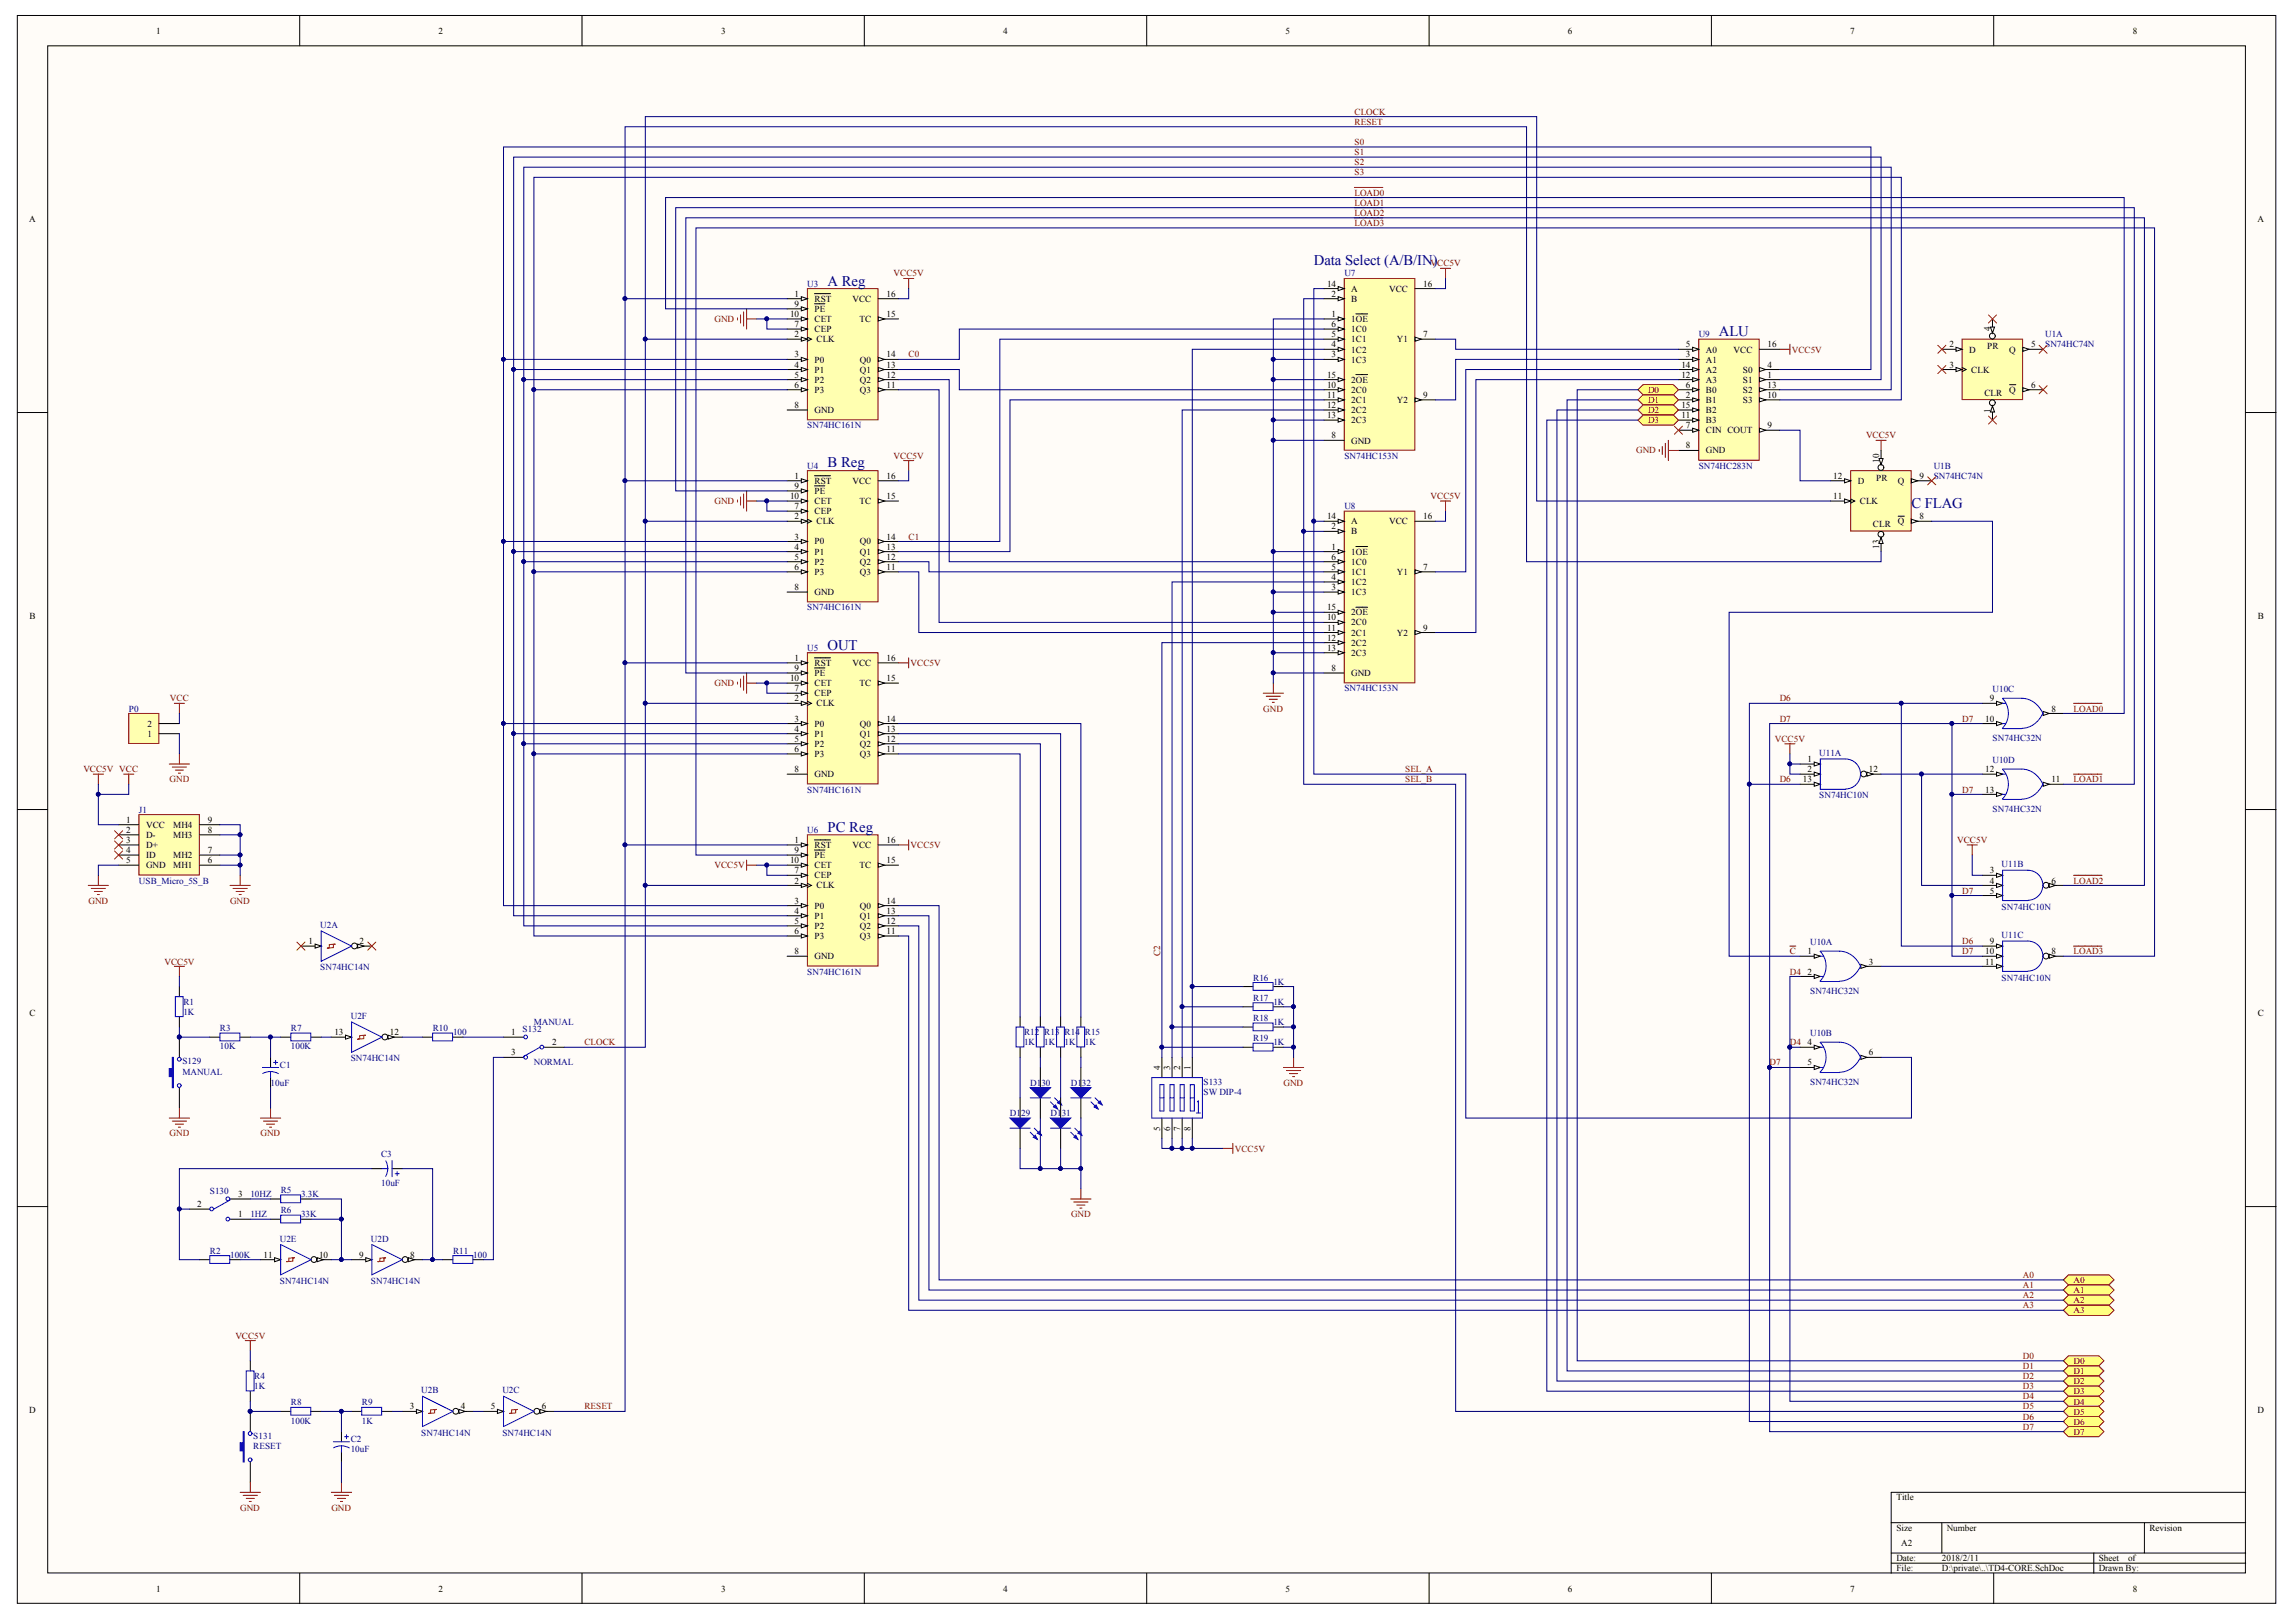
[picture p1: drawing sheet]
<svg xmlns="http://www.w3.org/2000/svg" width="297mm" height="210mm" viewBox="0 0 297 210" stroke-linecap="round" stroke-linejoin="round" font-family="sans-serif">
<defs><g id="words">
<g font-size="1.9" fill="#000080">
<text x="170" y="34.3">Data Select (A/B/IN)</text>
<text x="107.1" y="37">A Reg</text>
<text x="222.4" y="43.5">ALU</text>
<text x="107.1" y="60.5">B Reg</text>
<text x="247.3" y="65.7">C FLAG</text>
<text x="107.1" y="84.1">OUT</text>
<text x="107.1" y="107.6">PC Reg</text>
</g>
<g font-size="1.2">
<text x="20.2" y="4.4">1</text>
<text x="56.7" y="4.4">2</text>
<text x="93.3" y="4.4">3</text>
<text x="129.8" y="4.4">4</text>
<text x="166.3" y="4.4">5</text>
<text x="202.8" y="4.4">6</text>
<text x="239.4" y="4.4">7</text>
<text x="275.9" y="4.4">8</text>
<text x="3.8" y="28.8">A</text>
<text x="292.1" y="28.8">A</text>
<text x="102.2" y="41">10</text>
<text x="102.8" y="38.4">1</text>
<text x="102.8" y="39.7">9</text>
<text x="105.4" y="39.1">RST</text>
<text x="105.4" y="40.4">PE</text>
<text x="105.4" y="41.7">CET</text>
<text x="110.3" y="39.1">VCC</text>
<text x="111.2" y="41.7">TC</text>
<text x="114.7" y="41">15</text>
<text x="114.7" y="38.4">16</text>
<text x="171.7" y="37.1">14</text>
<text x="172.3" y="41">1</text>
<text x="172.3" y="38.4">2</text>
<text x="174.8" y="41.7">1OE</text>
<text x="174.8" y="39.1">B</text>
<text x="174.8" y="37.8">A</text>
<text x="179.7" y="37.8">VCC</text>
<text x="184.1" y="37.1">16</text>
<text x="102.8" y="42.3">7</text>
<text x="102.8" y="43.6">2</text>
<text x="102.8" y="46.3">3</text>
<text x="102.8" y="47.6">4</text>
<text x="105.4" y="43">CEP</text>
<text x="105.4" y="46.9">P0</text>
<text x="105.6" y="44.3">CLK</text>
<text x="111.3" y="46.9">Q0</text>
<text x="114.7" y="46.3">14</text>
<text x="114.7" y="47.6">13</text>
<text x="172.3" y="46.3">3</text>
<text x="172.3" y="44.9">4</text>
<text x="172.3" y="43.6">5</text>
<text x="172.3" y="42.3">6</text>
<text x="174.8" y="46.9">1C3</text>
<text x="174.8" y="45.6">1C2</text>
<text x="174.8" y="44.3">1C1</text>
<text x="174.8" y="43">1C0</text>
<text x="180.7" y="44.3">Y1</text>
<text x="184.1" y="43.6">7</text>
<text x="217.5" y="47.6">14</text>
<text x="218.1" y="46.3">3</text>
<text x="218.1" y="44.9">5</text>
<text x="220.7" y="46.9">A1</text>
<text x="220.7" y="45.6">A0</text>
<text x="224.3" y="45.6">VCC</text>
<text x="228.7" y="47.6">4</text>
<text x="228.7" y="44.9">16</text>
<text x="252.2" y="47.6">3</text>
<text x="252.2" y="44.9">2</text>
<text x="254.8" y="45.6">D</text>
<text x="257.1" y="45.2">PR</text>
<text x="257.5" y="42.8" transform="rotate(-90 257.5 42.8)">4</text>
<text x="259.9" y="45.6">Q</text>
<text x="262.8" y="44.9">5</text>
<text x="102.8" y="48.9">5</text>
<text x="102.8" y="50.2">6</text>
<text x="102.8" y="52.8">8</text>
<text x="105.4" y="48.2">P1</text>
<text x="105.4" y="49.5">P2</text>
<text x="105.4" y="50.9">P3</text>
<text x="105.4" y="53.5">GND</text>
<text x="111.3" y="48.2">Q1</text>
<text x="111.3" y="49.5">Q2</text>
<text x="111.3" y="50.9">Q3</text>
<text x="114.7" y="48.9">12</text>
<text x="114.7" y="50.2">11</text>
<text x="171.7" y="50.2">10</text>
<text x="171.7" y="51.5">11</text>
<text x="171.7" y="52.8">12</text>
<text x="171.7" y="48.9">15</text>
<text x="174.8" y="50.9">2C0</text>
<text x="174.8" y="52.2">2C1</text>
<text x="174.8" y="53.5">2C2</text>
<text x="174.8" y="49.5">2OE</text>
<text x="180.7" y="52.2">Y2</text>
<text x="184.1" y="51.5">9</text>
<text x="217.5" y="48.9">12</text>
<text x="217.5" y="52.8">15</text>
<text x="218.1" y="51.5">2</text>
<text x="218.1" y="50.2">6</text>
<text x="220.7" y="52.2">B1</text>
<text x="220.7" y="50.9">B0</text>
<text x="220.7" y="49.5">A3</text>
<text x="220.7" y="48.2">A2</text>
<text x="220.7" y="53.5">B2</text>
<text x="225.5" y="49.5">S1</text>
<text x="225.5" y="48.2">S0</text>
<text x="225.5" y="52.2">S3</text>
<text x="225.5" y="50.9">S2</text>
<text x="228.7" y="48.9">1</text>
<text x="228.7" y="51.5">10</text>
<text x="228.7" y="50.2">13</text>
<text x="255" y="48.2">CLK</text>
<text x="256.7" y="51.2">CLR</text>
<text x="257.5" y="53.4" transform="rotate(-90 257.5 53.4)">1</text>
<text x="259.9" y="50.9">Q</text>
<text x="262.8" y="50.2">6</text>
<text x="171.7" y="54.1">13</text>
<text x="172.3" y="56.7">8</text>
<text x="174.8" y="57.4">GND</text>
<text x="174.8" y="54.8">2C3</text>
<text x="217.5" y="54.1">11</text>
<text x="218.1" y="55.4">7</text>
<text x="218.1" y="58">8</text>
<text x="220.7" y="56.1">CIN COUT</text>
<text x="220.7" y="54.8">B3</text>
<text x="220.7" y="58.7">GND</text>
<text x="228.7" y="55.4">9</text>
<text x="243.1" y="59.9" transform="rotate(-90 243.1 59.9)">10</text>
<text x="102.2" y="64.6">10</text>
<text x="102.8" y="62">1</text>
<text x="102.8" y="63.3">9</text>
<text x="102.8" y="65.9">7</text>
<text x="105.4" y="62.6">RST</text>
<text x="105.4" y="63.9">PE</text>
<text x="105.4" y="65.2">CET</text>
<text x="110.3" y="62.6">VCC</text>
<text x="111.2" y="65.2">TC</text>
<text x="114.7" y="64.6">15</text>
<text x="114.7" y="62">16</text>
<text x="237.2" y="64.6">11</text>
<text x="237.2" y="62">12</text>
<text x="240.4" y="62.6">D</text>
<text x="240.6" y="65.2">CLK</text>
<text x="242.7" y="62.2">PR</text>
<text x="245.5" y="62.6">Q</text>
<text x="248.3" y="62">9</text>
<text x="102.8" y="67.2">2</text>
<text x="102.8" y="69.8">3</text>
<text x="102.8" y="71.1">4</text>
<text x="105.4" y="66.5">CEP</text>
<text x="105.4" y="70.5">P0</text>
<text x="105.4" y="71.8">P1</text>
<text x="105.6" y="67.8">CLK</text>
<text x="111.3" y="70.5">Q0</text>
<text x="111.3" y="71.8">Q1</text>
<text x="114.7" y="69.8">14</text>
<text x="114.7" y="71.1">13</text>
<text x="171.7" y="67.2">14</text>
<text x="172.3" y="71.1">1</text>
<text x="172.3" y="68.5">2</text>
<text x="174.8" y="71.8">1OE</text>
<text x="174.8" y="69.1">B</text>
<text x="174.8" y="67.8">A</text>
<text x="179.7" y="67.8">VCC</text>
<text x="184.1" y="67.2">16</text>
<text x="242.3" y="68.3">CLR</text>
<text x="243.1" y="71" transform="rotate(-90 243.1 71)">13</text>
<text x="245.5" y="67.8">Q</text>
<text x="248.3" y="67.2">8</text>
<text x="102.8" y="72.4">5</text>
<text x="102.8" y="73.8">6</text>
<text x="102.8" y="76.4">8</text>
<text x="105.4" y="73.1">P2</text>
<text x="105.4" y="74.4">P3</text>
<text x="105.4" y="77">GND</text>
<text x="111.3" y="73.1">Q2</text>
<text x="111.3" y="74.4">Q3</text>
<text x="114.7" y="72.4">12</text>
<text x="114.7" y="73.8">11</text>
<text x="172.3" y="76.4">3</text>
<text x="172.3" y="75.1">4</text>
<text x="172.3" y="73.8">5</text>
<text x="172.3" y="72.4">6</text>
<text x="174.8" y="77">1C3</text>
<text x="174.8" y="75.7">1C2</text>
<text x="174.8" y="74.4">1C1</text>
<text x="174.8" y="73.1">1C0</text>
<text x="180.7" y="74.4">Y1</text>
<text x="184.1" y="73.8">7</text>
<text x="3.8" y="80.1">B</text>
<text x="171.7" y="80.3">10</text>
<text x="171.7" y="81.6">11</text>
<text x="171.7" y="82.9">12</text>
<text x="171.7" y="79">15</text>
<text x="174.8" y="80.9">2C0</text>
<text x="174.8" y="82.2">2C1</text>
<text x="174.8" y="83.5">2C2</text>
<text x="174.8" y="79.6">2OE</text>
<text x="180.7" y="82.2">Y2</text>
<text x="184.1" y="81.6">9</text>
<text x="292.1" y="80.1">B</text>
<text x="102.2" y="88.2">10</text>
<text x="102.8" y="85.5">1</text>
<text x="102.8" y="86.8">9</text>
<text x="102.8" y="89.5">7</text>
<text x="105.4" y="86.2">RST</text>
<text x="105.4" y="87.5">PE</text>
<text x="105.4" y="88.8">CET</text>
<text x="110.3" y="86.2">VCC</text>
<text x="111.2" y="88.8">TC</text>
<text x="114.7" y="88.2">15</text>
<text x="114.7" y="85.5">16</text>
<text x="171.7" y="84.2">13</text>
<text x="172.3" y="86.8">8</text>
<text x="174.8" y="87.5">GND</text>
<text x="174.8" y="84.9">2C3</text>
<text x="19.1" y="95.3">1</text>
<text x="19.1" y="94">2</text>
<text x="102.8" y="90.8">2</text>
<text x="102.8" y="93.4">3</text>
<text x="102.8" y="94.7">4</text>
<text x="105.4" y="90.1">CEP</text>
<text x="105.4" y="94">P0</text>
<text x="105.4" y="95.3">P1</text>
<text x="105.6" y="91.4">CLK</text>
<text x="111.3" y="94">Q0</text>
<text x="111.3" y="95.3">Q1</text>
<text x="114.7" y="93.4">14</text>
<text x="114.7" y="94.7">13</text>
<text x="256.8" y="93.4">10</text>
<text x="257.4" y="90.8">9</text>
<text x="265.4" y="92.1">8</text>
<text x="102.8" y="96">5</text>
<text x="102.8" y="97.3">6</text>
<text x="102.8" y="99.9">8</text>
<text x="105.4" y="96.6">P2</text>
<text x="105.4" y="98">P3</text>
<text x="105.4" y="100.6">GND</text>
<text x="111.3" y="96.6">Q2</text>
<text x="111.3" y="98">Q3</text>
<text x="114.7" y="96">12</text>
<text x="114.7" y="97.3">11</text>
<text x="233.2" y="101.2">13</text>
<text x="233.8" y="98.6">1</text>
<text x="233.8" y="99.9">2</text>
<text x="241.8" y="99.9">12</text>
<text x="256.8" y="99.9">12</text>
<text x="265.4" y="101.2">11</text>
<text x="16.3" y="106.5">1</text>
<text x="16.3" y="107.8">2</text>
<text x="18.9" y="107.1">VCC</text>
<text x="22.4" y="107.1">MH4</text>
<text x="26.9" y="107.8">8</text>
<text x="26.9" y="106.5">9</text>
<text x="256.8" y="102.6">13</text>
<text x="16.3" y="109.1">3</text>
<text x="16.3" y="110.4">4</text>
<text x="16.3" y="111.7">5</text>
<text x="18.9" y="108.4">D-</text>
<text x="18.9" y="109.7">D+</text>
<text x="18.9" y="111">ID</text>
<text x="18.9" y="112.4">GND</text>
<text x="22.4" y="112.4">MH1</text>
<text x="22.4" y="111">MH2</text>
<text x="22.4" y="108.4">MH3</text>
<text x="26.9" y="111.7">6</text>
<text x="26.9" y="110.4">7</text>
<text x="102.2" y="111.7">10</text>
<text x="102.8" y="109.1">1</text>
<text x="102.8" y="110.4">9</text>
<text x="102.8" y="113">7</text>
<text x="105.4" y="109.7">RST</text>
<text x="105.4" y="111">PE</text>
<text x="105.4" y="112.4">CET</text>
<text x="105.4" y="113.7">CEP</text>
<text x="110.3" y="109.7">VCC</text>
<text x="111.2" y="112.4">TC</text>
<text x="114.7" y="111.7">15</text>
<text x="114.7" y="109.1">16</text>
<text x="257.4" y="113">3</text>
<text x="102.8" y="114.3">2</text>
<text x="102.8" y="117">3</text>
<text x="102.8" y="118.3">4</text>
<text x="102.8" y="119.6">5</text>
<text x="105.4" y="117.6">P0</text>
<text x="105.4" y="118.9">P1</text>
<text x="105.6" y="115">CLK</text>
<text x="111.3" y="117.6">Q0</text>
<text x="111.3" y="118.9">Q1</text>
<text x="114.7" y="117">14</text>
<text x="114.7" y="118.3">13</text>
<text x="114.7" y="119.6">12</text>
<text x="257.4" y="114.3">4</text>
<text x="257.4" y="115.7">5</text>
<text x="265.4" y="114.3">6</text>
<text x="39.9" y="122.2">1</text>
<text x="46.5" y="122.2">2</text>
<text x="102.8" y="120.9">6</text>
<text x="102.8" y="123.5">8</text>
<text x="105.4" y="120.2">P2</text>
<text x="105.4" y="121.5">P3</text>
<text x="105.4" y="124.1">GND</text>
<text x="111.3" y="120.2">Q2</text>
<text x="111.3" y="121.5">Q3</text>
<text x="114.7" y="120.9">11</text>
<text x="233.8" y="123.5">1</text>
<text x="241.8" y="124.8">3</text>
<text x="256.8" y="123.5">10</text>
<text x="256.8" y="124.8">11</text>
<text x="257.4" y="122.2">9</text>
<text x="265.4" y="123.5">8</text>
<text x="3.8" y="131.5">C</text>
<text x="233.8" y="126.1">2</text>
<text x="292.1" y="131.5">C</text>
<text x="43.3" y="133.9">13</text>
<text x="50.4" y="133.9">12</text>
<text x="66.1" y="136.6">3</text>
<text x="66.1" y="133.9">1</text>
<text x="71.4" y="135.3">2</text>
<text x="233.8" y="135.3">4</text>
<text x="233.8" y="137.9">5</text>
<text x="241.8" y="136.6">6</text>
<text x="150.1" y="138.4" transform="rotate(-90 150.1 138.4)">4</text>
<text x="151.4" y="138.4" transform="rotate(-90 151.4 138.4)">3</text>
<text x="152.7" y="138.4" transform="rotate(-90 152.7 138.4)">2</text>
<text x="154" y="138.4" transform="rotate(-90 154 138.4)">1</text>
<text x="150.1" y="146.3" transform="rotate(-90 150.1 146.3)">5</text>
<text x="151.4" y="146.3" transform="rotate(-90 151.4 146.3)">6</text>
<text x="152.7" y="146.3" transform="rotate(-90 152.7 146.3)">7</text>
<text x="154" y="146.3" transform="rotate(-90 154 146.3)">8</text>
<text x="30.8" y="154.9">3</text>
<text x="25.5" y="156.2">2</text>
<text x="30.8" y="157.5">1</text>
<text x="34.1" y="162.7">11</text>
<text x="41.3" y="162.7">10</text>
<text x="46.5" y="162.7">9</text>
<text x="53.1" y="162.7">8</text>
<text x="3.8" y="182.9">D</text>
<text x="53" y="182.4">3</text>
<text x="59.6" y="182.4">4</text>
<text x="63.5" y="182.4">5</text>
<text x="70.1" y="182.4">6</text>
<text x="292.1" y="182.9">D</text>
<text x="245.3" y="194.2">Title</text>
<text x="245.3" y="198.1">Size</text>
<text x="245.3" y="202">Date:</text>
<text x="245.3" y="203.3">File:</text>
<text x="246" y="200">A2</text>
<text x="251.2" y="202">2018/2/11</text>
<text x="251.2" y="203.3">D:\private\..\TD4-CORE.SchDoc</text>
<text x="251.9" y="198.1">Number</text>
<text x="271.5" y="202">Sheet</text>
<text x="271.5" y="203.3">Drawn By:</text>
<text x="275.3" y="202">of</text>
<text x="278.1" y="198.1">Revision</text>
<text x="20.2" y="206">1</text>
<text x="56.7" y="206">2</text>
<text x="93.3" y="206">3</text>
<text x="129.8" y="206">4</text>
<text x="166.3" y="206">5</text>
<text x="202.8" y="206">6</text>
<text x="239.4" y="206">7</text>
<text x="275.9" y="206">8</text>
</g>
<g font-size="1.2" fill="#800000">
<text x="175.2" y="14.8">CLOCK</text>
<text x="175.2" y="16.1">RESET</text>
<text x="175.2" y="18.8">S0</text>
<text x="175.2" y="20.1">S1</text>
<text x="175.2" y="21.4">S2</text>
<text x="175.2" y="22.7">S3</text>
<text x="175.2" y="25.3">LOAD0</text>
<text x="175.2" y="26.6">LOAD1</text>
<text x="175.2" y="27.9">LOAD2</text>
<text x="175.2" y="29.2">LOAD3</text>
<text x="115.6" y="35.8">VCC5V</text>
<text x="185.1" y="34.5">VCC5V</text>
<text x="92.4" y="41.7">GND</text>
<text x="117.6" y="46.3">C0</text>
<text x="231.8" y="45.6">VCC5V</text>
<text x="213.2" y="50.9">D0</text>
<text x="213.2" y="52.2">D1</text>
<text x="213.2" y="53.5">D2</text>
<text x="115.6" y="59.3">VCC5V</text>
<text x="211.7" y="58.7">GND</text>
<text x="213.2" y="54.8">D3</text>
<text x="241.4" y="56.7">VCC5V</text>
<text x="92.4" y="65.2">GND</text>
<text x="185.1" y="64.6">VCC5V</text>
<text x="117.6" y="69.8">C1</text>
<text x="92.4" y="88.8">GND</text>
<text x="117.8" y="86.2">VCC5V</text>
<text x="22" y="90.8">VCC</text>
<text x="163.4" y="92.1">GND</text>
<text x="230.2" y="90.8">D6</text>
<text x="230.2" y="93.4">D7</text>
<text x="253.8" y="93.4">D7</text>
<text x="268.3" y="92.1">LOAD0</text>
<text x="10.8" y="99.9">VCC5V VCC</text>
<text x="21.9" y="101.2">GND</text>
<text x="181.8" y="99.9">SEL_A</text>
<text x="181.8" y="101.2">SEL_B</text>
<text x="229.6" y="96">VCC5V</text>
<text x="230.2" y="101.2">D6</text>
<text x="268.3" y="101.2">LOAD1</text>
<text x="253.8" y="102.6">D7</text>
<text x="92.4" y="112.4">VCC5V</text>
<text x="117.8" y="109.7">VCC5V</text>
<text x="253.2" y="109.1">VCC5V</text>
<text x="11.5" y="117">GND</text>
<text x="29.8" y="117">GND</text>
<text x="253.8" y="115.7">D7</text>
<text x="268.3" y="114.3">LOAD2</text>
<text x="21.3" y="124.8">VCC5V</text>
<text x="150.1" y="123.8" transform="rotate(-90 150.1 123.8)">C2</text>
<text x="231.6" y="123.5">C</text>
<text x="253.8" y="123.5">D7</text>
<text x="253.8" y="122.2">D6</text>
<text x="268.3" y="123.5">LOAD3</text>
<text x="231.6" y="126.1">D4</text>
<text x="75.6" y="135.3">CLOCK</text>
<text x="228.9" y="137.9">D7</text>
<text x="231.6" y="135.3">D4</text>
<text x="166.1" y="140.5">GND</text>
<text x="21.9" y="147">GND</text>
<text x="33.7" y="147">GND</text>
<text x="159.8" y="149">VCC5V</text>
<text x="138.6" y="157.5">GND</text>
<text x="261.7" y="165.4">A0</text>
<text x="261.7" y="166.7">A1</text>
<text x="261.7" y="168">A2</text>
<text x="268.3" y="166">A0</text>
<text x="268.3" y="167.4">A1</text>
<text x="30.4" y="173.2">VCC5V</text>
<text x="261.7" y="169.3">A3</text>
<text x="268.3" y="168.7">A2</text>
<text x="268.3" y="170">A3</text>
<text x="261.7" y="175.8">D0</text>
<text x="261.7" y="177.2">D1</text>
<text x="261.7" y="178.5">D2</text>
<text x="261.7" y="179.8">D3</text>
<text x="268.3" y="176.5">D0</text>
<text x="268.3" y="177.8">D1</text>
<text x="268.3" y="179.1">D2</text>
<text x="75.6" y="182.4">RESET</text>
<text x="261.7" y="181.1">D4</text>
<text x="261.7" y="182.4">D5</text>
<text x="261.7" y="183.7">D6</text>
<text x="261.7" y="185">D7</text>
<text x="268.3" y="180.4">D3</text>
<text x="268.3" y="181.8">D4</text>
<text x="268.3" y="183.1">D5</text>
<text x="268.3" y="184.4">D6</text>
<text x="268.3" y="185.7">D7</text>
<text x="31.1" y="195.5">GND</text>
<text x="42.9" y="195.5">GND</text>
</g>
<g font-size="1.2" fill="#000080">
<text x="173.9" y="35.8">U7</text>
<text x="104.4" y="37.1">U3</text>
<text x="219.8" y="43.6">U9</text>
<text x="264.6" y="43.6">U1A</text>
<text x="264.6" y="44.9">SN74HC74N</text>
<text x="104.4" y="55.4">SN74HC161N</text>
<text x="173.9" y="59.3">SN74HC153N</text>
<text x="104.4" y="60.7">U4</text>
<text x="173.9" y="65.9">U8</text>
<text x="219.8" y="60.7">SN74HC283N</text>
<text x="250.2" y="60.7">U1B</text>
<text x="250.2" y="62">SN74HC74N</text>
<text x="104.4" y="79">SN74HC161N</text>
<text x="104.4" y="84.2">U5</text>
<text x="173.9" y="89.5">SN74HC153N</text>
<text x="257.8" y="89.6">U10C</text>
<text x="16.7" y="92.1">P0</text>
<text x="257.8" y="95.9">SN74HC32N</text>
<text x="235.4" y="97.8">U11A</text>
<text x="257.8" y="98.8">U10D</text>
<text x="18" y="105.2">J1</text>
<text x="104.4" y="102.6">SN74HC161N</text>
<text x="104.4" y="107.8">U6</text>
<text x="235.4" y="103.3">SN74HC10N</text>
<text x="257.8" y="105">SN74HC32N</text>
<text x="259" y="112.2">U11B</text>
<text x="18" y="114.3">USB_Micro_5S_B</text>
<text x="259" y="117.7">SN74HC10N</text>
<text x="41.4" y="120.1">U2A</text>
<text x="41.4" y="125.6">SN74HC14N</text>
<text x="234.2" y="122.3">U10A</text>
<text x="259" y="121.4">U11C</text>
<text x="23.7" y="131.3">1K</text>
<text x="23.7" y="130">R1</text>
<text x="45.4" y="131.9">U2F</text>
<text x="104.4" y="126.1">SN74HC161N</text>
<text x="162.1" y="126.9">R16</text>
<text x="162.1" y="129.5">R17</text>
<text x="164.7" y="127.4">1K</text>
<text x="164.7" y="130">1K</text>
<text x="234.2" y="128.6">SN74HC32N</text>
<text x="259" y="126.9">SN74HC10N</text>
<text x="23.6" y="137.7">S129</text>
<text x="28.5" y="135.8">10K</text>
<text x="28.5" y="133.4">R3</text>
<text x="37.6" y="135.8">100K</text>
<text x="37.6" y="133.4">R7</text>
<text x="45.4" y="137.4">SN74HC14N</text>
<text x="56" y="133.4">R10</text>
<text x="58.6" y="133.9">100</text>
<text x="67.6" y="133.6">S132</text>
<text x="69.1" y="137.9">NORMAL</text>
<text x="69.1" y="132.6">MANUAL</text>
<text x="132.5" y="135.3">1K</text>
<text x="132.5" y="133.9">R12</text>
<text x="135.1" y="135.3">1K</text>
<text x="135.1" y="133.9">R13</text>
<text x="137.7" y="135.3">1K</text>
<text x="137.7" y="133.9">R14</text>
<text x="140.3" y="135.3">1K</text>
<text x="140.3" y="133.9">R15</text>
<text x="162.1" y="132.1">R18</text>
<text x="162.1" y="134.7">R19</text>
<text x="164.7" y="132.6">1K</text>
<text x="164.7" y="135.3">1K</text>
<text x="234.2" y="134.1">U10B</text>
<text x="23.6" y="139.1">MANUAL</text>
<text x="35" y="140.5">10uF</text>
<text x="36.2" y="138.2">C1</text>
<text x="133.3" y="140.5">D130</text>
<text x="138.5" y="140.5">D132</text>
<text x="155.7" y="140.4">S133</text>
<text x="155.7" y="141.7">SW DIP-4</text>
<text x="234.2" y="140.4">SN74HC32N</text>
<text x="49.3" y="149.8">C3</text>
<text x="130.7" y="144.4">D129</text>
<text x="135.9" y="144.4">D131</text>
<text x="27.1" y="154.5">S130</text>
<text x="32.4" y="154.9">10HZ</text>
<text x="36.3" y="154.4">R5</text>
<text x="38.9" y="154.9">3.3K</text>
<text x="49.3" y="153.5">10uF</text>
<text x="32.4" y="157.5">1HZ</text>
<text x="36.2" y="160.7">U2E</text>
<text x="36.3" y="157">R6</text>
<text x="38.9" y="157.5">33K</text>
<text x="48" y="160.7">U2D</text>
<text x="27.1" y="162.2">R2</text>
<text x="29.8" y="162.7">100K</text>
<text x="36.2" y="166.2">SN74HC14N</text>
<text x="48" y="166.2">SN74HC14N</text>
<text x="58.6" y="162.2">R11</text>
<text x="61.2" y="162.7">100</text>
<text x="32.9" y="179.8">1K</text>
<text x="32.9" y="178.5">R4</text>
<text x="37.6" y="184.2">100K</text>
<text x="37.6" y="181.9">R8</text>
<text x="46.8" y="184.2">1K</text>
<text x="46.8" y="181.9">R9</text>
<text x="54.5" y="180.3">U2B</text>
<text x="54.5" y="185.8">SN74HC14N</text>
<text x="65" y="180.3">U2C</text>
<text x="65" y="185.8">SN74HC14N</text>
<text x="32.8" y="186.2">S131</text>
<text x="32.8" y="187.5">RESET</text>
<text x="45.4" y="187.9">10uF</text>
<text x="45.4" y="186.6">C2</text>
</g>
</g></defs>
<g fill="#fffcf8" stroke="#000" stroke-width=".13">
<path d="M2.2 2h292.2v205.5h-292.2z"/>
<path d="M6.2 5.9h284.3v197.7h-284.3z"/>
</g>
<g fill="none" stroke="#000" stroke-width=".13">
<path d="M38.8 2v3.9M75.3 2v3.9M111.8 2v3.9M148.4 2v3.9M184.9 2v3.9M221.4 2v3.9M257.9 2v3.9M2.2 53.4h4M290.5 53.4h4M2.2 104.8h4M290.5 104.8h4M2.2 156.1h4"/>
<path d="M290.5 156.1h4M244.7 197.1h45.8M251.2 197.1v3.9M277.4 197.1v3.9M290.5 193.1h-45.8v10.5M38.8 203.6v3.9M75.3 203.6v3.9M111.8 203.6v3.9M148.4 203.6v3.9M184.9 203.6v3.9M221.4 203.6v3.9M244.7 201h45.8"/>
<path d="M244.7 202.3h45.8M257.9 203.6v3.9M270.9 201v2.6"/>
</g>
<path d="M104.5 37.3h9.1v17h-9.1z" fill="#ffffb0" stroke="#800000" stroke-width=".13"/>
<path d="M101.8 38.7h2.7" fill="none" stroke="#000" stroke-width=".13"/>
<path d="M103.7 38.4l.8 .3-.8 .2z" fill="#fffcf8"/>
<path d="M101.8 40h2.7M103.7 38.4l.8 .3-.8 .2zM105.4 38h2" fill="none" stroke="#000" stroke-width=".13"/>
<path d="M103.7 39.7l.8 .3-.8 .2z" fill="#fffcf8"/>
<path d="M103.7 39.7l.8 .3-.8 .2zM105.4 39.3h1.3M101.8 41.3h2.7" fill="none" stroke="#000" stroke-width=".13"/>
<path d="M103.7 41l.8 .3-.8 .2z" fill="#fffcf8"/>
<path d="M101.8 42.6h2.7M103.7 41l.8 .3-.8 .2z" fill="none" stroke="#000" stroke-width=".13"/>
<path d="M103.7 42.3l.8 .3-.8 .2z" fill="#fffcf8"/>
<path d="M101.8 43.9h2.7M103.7 42.3l.8 .3-.8 .2zM104.5 43.6l.5 .3-.5 .3" fill="none" stroke="#000" stroke-width=".13"/>
<path d="M103.7 43.6l.8 .3-.8 .3z" fill="#fffcf8"/>
<path d="M103.7 43.6l.8 .3-.8 .3zM113.6 41.3h2.6" fill="none" stroke="#000" stroke-width=".13"/>
<path d="M113.6 41l.8 .3-.8 .2z" fill="#fffcf8"/>
<path d="M101.8 46.5h2.7M113.6 41l.8 .3-.8 .2z" fill="none" stroke="#000" stroke-width=".13"/>
<path d="M103.7 46.2l.8 .3-.8 .3z" fill="#fffcf8"/>
<path d="M103.7 46.2l.8 .3-.8 .3zM113.6 46.5h2.6" fill="none" stroke="#000" stroke-width=".13"/>
<path d="M113.6 46.2l.8 .3-.8 .3z" fill="#fffcf8"/>
<path d="M101.8 47.8h2.7M113.6 46.2l.8 .3-.8 .3z" fill="none" stroke="#000" stroke-width=".13"/>
<path d="M103.7 47.6l.8 .2-.8 .3z" fill="#fffcf8"/>
<path d="M103.7 47.6l.8 .2-.8 .3zM113.6 47.8h2.6" fill="none" stroke="#000" stroke-width=".13"/>
<path d="M113.6 47.6l.8 .2-.8 .3z" fill="#fffcf8"/>
<path d="M101.8 49.1h2.7M113.6 47.6l.8 .2-.8 .3z" fill="none" stroke="#000" stroke-width=".13"/>
<path d="M103.7 48.9l.8 .2-.8 .3z" fill="#fffcf8"/>
<path d="M103.7 48.9l.8 .2-.8 .3zM113.6 49.1h2.6" fill="none" stroke="#000" stroke-width=".13"/>
<path d="M113.6 48.9l.8 .2-.8 .3z" fill="#fffcf8"/>
<path d="M101.8 50.4h2.7M113.6 48.9l.8 .2-.8 .3z" fill="none" stroke="#000" stroke-width=".13"/>
<path d="M103.7 50.2l.8 .2-.8 .3z" fill="#fffcf8"/>
<path d="M103.7 50.2l.8 .2-.8 .3zM113.6 50.4h2.6" fill="none" stroke="#000" stroke-width=".13"/>
<path d="M113.6 50.2l.8 .2-.8 .3z" fill="#fffcf8"/>
<path d="M113.6 38.7h2.6M101.8 53.1h2.7M113.6 50.2l.8 .2-.8 .3z" fill="none" stroke="#000" stroke-width=".13"/>
<path d="M104.5 60.9h9.1v17h-9.1z" fill="#ffffb0" stroke="#800000" stroke-width=".13"/>
<path d="M101.8 62.2h2.7" fill="none" stroke="#000" stroke-width=".13"/>
<path d="M103.7 62l.8 .2-.8 .3z" fill="#fffcf8"/>
<path d="M101.8 63.5h2.7M103.7 62l.8 .2-.8 .3zM105.4 61.6h2" fill="none" stroke="#000" stroke-width=".13"/>
<path d="M103.7 63.3l.8 .2-.8 .3z" fill="#fffcf8"/>
<path d="M101.8 64.8h2.7M103.7 63.3l.8 .2-.8 .3zM105.4 62.9h1.3" fill="none" stroke="#000" stroke-width=".13"/>
<path d="M103.7 64.6l.8 .2-.8 .3z" fill="#fffcf8"/>
<path d="M101.8 66.1h2.7M103.7 64.6l.8 .2-.8 .3z" fill="none" stroke="#000" stroke-width=".13"/>
<path d="M103.7 65.9l.8 .2-.8 .3z" fill="#fffcf8"/>
<path d="M101.8 67.5h2.7M103.7 65.9l.8 .2-.8 .3zM104.5 67.2l.5 .3-.5 .2" fill="none" stroke="#000" stroke-width=".13"/>
<path d="M103.7 67.2l.8 .3-.8 .2z" fill="#fffcf8"/>
<path d="M103.7 67.2l.8 .3-.8 .2zM113.6 64.8h2.6" fill="none" stroke="#000" stroke-width=".13"/>
<path d="M113.6 64.6l.8 .2-.8 .3z" fill="#fffcf8"/>
<path d="M101.8 70.1h2.7M113.6 64.6l.8 .2-.8 .3z" fill="none" stroke="#000" stroke-width=".13"/>
<path d="M103.7 69.8l.8 .3-.8 .2z" fill="#fffcf8"/>
<path d="M103.7 69.8l.8 .3-.8 .2zM113.6 70.1h2.6" fill="none" stroke="#000" stroke-width=".13"/>
<path d="M113.6 69.8l.8 .3-.8 .2z" fill="#fffcf8"/>
<path d="M101.8 71.4h2.7M113.6 69.8l.8 .3-.8 .2z" fill="none" stroke="#000" stroke-width=".13"/>
<path d="M103.7 71.1l.8 .3-.8 .2z" fill="#fffcf8"/>
<path d="M103.7 71.1l.8 .3-.8 .2zM113.6 71.4h2.6" fill="none" stroke="#000" stroke-width=".13"/>
<path d="M113.6 71.1l.8 .3-.8 .2z" fill="#fffcf8"/>
<path d="M101.8 72.7h2.7M113.6 71.1l.8 .3-.8 .2z" fill="none" stroke="#000" stroke-width=".13"/>
<path d="M103.7 72.4l.8 .3-.8 .3z" fill="#fffcf8"/>
<path d="M103.7 72.4l.8 .3-.8 .3zM113.6 72.7h2.6" fill="none" stroke="#000" stroke-width=".13"/>
<path d="M113.6 72.4l.8 .3-.8 .3z" fill="#fffcf8"/>
<path d="M101.8 74h2.7M113.6 72.4l.8 .3-.8 .3z" fill="none" stroke="#000" stroke-width=".13"/>
<path d="M103.7 73.7l.8 .3-.8 .3z" fill="#fffcf8"/>
<path d="M103.7 73.7l.8 .3-.8 .3zM113.6 74h2.6" fill="none" stroke="#000" stroke-width=".13"/>
<path d="M113.6 73.7l.8 .3-.8 .3z" fill="#fffcf8"/>
<path d="M101.8 76.6h2.7M113.6 73.7l.8 .3-.8 .3zM113.6 62.2h2.6" fill="none" stroke="#000" stroke-width=".13"/>
<path d="M104.5 84.5h9.1v17h-9.1z" fill="#ffffb0" stroke="#800000" stroke-width=".13"/>
<path d="M101.8 85.8h2.7" fill="none" stroke="#000" stroke-width=".13"/>
<path d="M103.7 85.5l.8 .3-.8 .2z" fill="#fffcf8"/>
<path d="M101.8 87.1h2.7M103.7 85.5l.8 .3-.8 .2zM105.4 85.1h2" fill="none" stroke="#000" stroke-width=".13"/>
<path d="M103.7 86.8l.8 .3-.8 .3z" fill="#fffcf8"/>
<path d="M101.8 88.4h2.7M103.7 86.8l.8 .3-.8 .3zM105.4 86.4h1.3" fill="none" stroke="#000" stroke-width=".13"/>
<path d="M103.7 88.1l.8 .3-.8 .3z" fill="#fffcf8"/>
<path d="M101.8 89.7h2.7M103.7 88.1l.8 .3-.8 .3z" fill="none" stroke="#000" stroke-width=".13"/>
<path d="M103.7 89.4l.8 .3-.8 .3z" fill="#fffcf8"/>
<path d="M101.8 91h2.7M103.7 89.4l.8 .3-.8 .3zM104.5 90.8l.5 .2-.5 .3" fill="none" stroke="#000" stroke-width=".13"/>
<path d="M103.7 90.8l.8 .2-.8 .3z" fill="#fffcf8"/>
<path d="M103.7 90.8l.8 .2-.8 .3zM113.6 88.4h2.6" fill="none" stroke="#000" stroke-width=".13"/>
<path d="M113.6 88.1l.8 .3-.8 .3z" fill="#fffcf8"/>
<path d="M101.8 93.6h2.7M113.6 88.1l.8 .3-.8 .3z" fill="none" stroke="#000" stroke-width=".13"/>
<path d="M103.7 93.4l.8 .2-.8 .3z" fill="#fffcf8"/>
<path d="M103.7 93.4l.8 .2-.8 .3zM113.6 93.6h2.6" fill="none" stroke="#000" stroke-width=".13"/>
<path d="M113.6 93.4l.8 .2-.8 .3z" fill="#fffcf8"/>
<path d="M101.8 94.9h2.7M113.6 93.4l.8 .2-.8 .3z" fill="none" stroke="#000" stroke-width=".13"/>
<path d="M103.7 94.7l.8 .2-.8 .3z" fill="#fffcf8"/>
<path d="M103.7 94.7l.8 .2-.8 .3zM113.6 94.9h2.6" fill="none" stroke="#000" stroke-width=".13"/>
<path d="M113.6 94.7l.8 .2-.8 .3z" fill="#fffcf8"/>
<path d="M101.8 96.3h2.7M113.6 94.7l.8 .2-.8 .3z" fill="none" stroke="#000" stroke-width=".13"/>
<path d="M103.7 96l.8 .3-.8 .2z" fill="#fffcf8"/>
<path d="M103.7 96l.8 .3-.8 .2zM113.6 96.3h2.6" fill="none" stroke="#000" stroke-width=".13"/>
<path d="M113.6 96l.8 .3-.8 .2z" fill="#fffcf8"/>
<path d="M101.8 97.6h2.7M113.6 96l.8 .3-.8 .2z" fill="none" stroke="#000" stroke-width=".13"/>
<path d="M103.7 97.3l.8 .3-.8 .2z" fill="#fffcf8"/>
<path d="M103.7 97.3l.8 .3-.8 .2zM113.6 97.6h2.6" fill="none" stroke="#000" stroke-width=".13"/>
<path d="M113.6 97.3l.8 .3-.8 .2z" fill="#fffcf8"/>
<path d="M113.6 97.3l.8 .3-.8 .2zM113.6 85.8h2.6M101.8 100.2h2.7" fill="none" stroke="#000" stroke-width=".13"/>
<path d="M104.5 108h9.1v17h-9.1z" fill="#ffffb0" stroke="#800000" stroke-width=".13"/>
<path d="M101.8 109.3h2.7" fill="none" stroke="#000" stroke-width=".13"/>
<path d="M103.7 109.1l.8 .2-.8 .3z" fill="#fffcf8"/>
<path d="M101.8 110.7h2.7M103.7 109.1l.8 .2-.8 .3zM105.4 108.7h2" fill="none" stroke="#000" stroke-width=".13"/>
<path d="M103.7 110.4l.8 .3-.8 .2z" fill="#fffcf8"/>
<path d="M101.8 112h2.7M103.7 110.4l.8 .3-.8 .2zM105.4 110h1.3" fill="none" stroke="#000" stroke-width=".13"/>
<path d="M103.7 111.7l.8 .3-.8 .2z" fill="#fffcf8"/>
<path d="M101.8 113.3h2.7M103.7 111.7l.8 .3-.8 .2z" fill="none" stroke="#000" stroke-width=".13"/>
<path d="M103.7 113l.8 .3-.8 .2z" fill="#fffcf8"/>
<path d="M101.8 114.6h2.7M103.7 113l.8 .3-.8 .2zM104.5 114.3l.5 .3-.5 .2" fill="none" stroke="#000" stroke-width=".13"/>
<path d="M103.7 114.3l.8 .3-.8 .2z" fill="#fffcf8"/>
<path d="M103.7 114.3l.8 .3-.8 .2zM113.6 112h2.6" fill="none" stroke="#000" stroke-width=".13"/>
<path d="M113.6 111.7l.8 .3-.8 .2z" fill="#fffcf8"/>
<path d="M101.8 117.2h2.7M113.6 111.7l.8 .3-.8 .2z" fill="none" stroke="#000" stroke-width=".13"/>
<path d="M103.7 116.9l.8 .3-.8 .3z" fill="#fffcf8"/>
<path d="M103.7 116.9l.8 .3-.8 .3zM113.6 117.2h2.6" fill="none" stroke="#000" stroke-width=".13"/>
<path d="M113.6 116.9l.8 .3-.8 .3z" fill="#fffcf8"/>
<path d="M101.8 118.5h2.7M113.6 116.9l.8 .3-.8 .3z" fill="none" stroke="#000" stroke-width=".13"/>
<path d="M103.7 118.2l.8 .3-.8 .3z" fill="#fffcf8"/>
<path d="M103.7 118.2l.8 .3-.8 .3zM113.6 118.5h2.6" fill="none" stroke="#000" stroke-width=".13"/>
<path d="M113.6 118.2l.8 .3-.8 .3z" fill="#fffcf8"/>
<path d="M101.8 119.8h2.7M113.6 118.2l.8 .3-.8 .3z" fill="none" stroke="#000" stroke-width=".13"/>
<path d="M103.7 119.6l.8 .2-.8 .3z" fill="#fffcf8"/>
<path d="M103.7 119.6l.8 .2-.8 .3zM113.6 119.8h2.6" fill="none" stroke="#000" stroke-width=".13"/>
<path d="M113.6 119.6l.8 .2-.8 .3z" fill="#fffcf8"/>
<path d="M113.6 119.6l.8 .2-.8 .3zM101.8 121.1h2.7" fill="none" stroke="#000" stroke-width=".13"/>
<path d="M103.7 120.9l.8 .2-.8 .3z" fill="#fffcf8"/>
<path d="M103.7 120.9l.8 .2-.8 .3zM113.6 121.1h2.6" fill="none" stroke="#000" stroke-width=".13"/>
<path d="M113.6 120.9l.8 .2-.8 .3z" fill="#fffcf8"/>
<path d="M113.6 109.3h2.6M101.8 123.7h2.7M113.6 120.9l.8 .2-.8 .3z" fill="none" stroke="#000" stroke-width=".13"/>
<path d="M173.9 36h9.1v22.3h-9.1z" fill="#ffffb0" stroke="#800000" stroke-width=".13"/>
<path d="M171.3 41.3h2.6" fill="none" stroke="#000" stroke-width=".13"/>
<path d="M173.1 41l.8 .3-.8 .2z" fill="#fffcf8"/>
<path d="M171.3 38.7h2.6M173.1 41l.8 .3-.8 .2zM175.4 40.6h1.5" fill="none" stroke="#000" stroke-width=".13"/>
<path d="M173.1 38.4l.8 .3-.8 .2z" fill="#fffcf8"/>
<path d="M173.1 38.4l.8 .3-.8 .2zM171.3 46.5h2.6" fill="none" stroke="#000" stroke-width=".13"/>
<path d="M173.1 46.2l.8 .3-.8 .3z" fill="#fffcf8"/>
<path d="M171.3 45.2h2.6M173.1 46.2l.8 .3-.8 .3z" fill="none" stroke="#000" stroke-width=".13"/>
<path d="M173.1 44.9l.8 .3-.8 .3z" fill="#fffcf8"/>
<path d="M171.3 43.9h2.6M173.1 44.9l.8 .3-.8 .3z" fill="none" stroke="#000" stroke-width=".13"/>
<path d="M173.1 43.6l.8 .3-.8 .3z" fill="#fffcf8"/>
<path d="M171.3 42.6h2.6M173.1 43.6l.8 .3-.8 .3z" fill="none" stroke="#000" stroke-width=".13"/>
<path d="M173.1 42.3l.8 .3-.8 .2z" fill="#fffcf8"/>
<path d="M173.1 42.3l.8 .3-.8 .2zM183.1 43.9h2.6" fill="none" stroke="#000" stroke-width=".13"/>
<path d="M183.1 43.6l.8 .3-.8 .3z" fill="#fffcf8"/>
<path d="M171.3 57h2.6M183.1 43.6l.8 .3-.8 .3zM183.1 51.7h2.6" fill="none" stroke="#000" stroke-width=".13"/>
<path d="M183.1 51.5l.8 .2-.8 .3z" fill="#fffcf8"/>
<path d="M171.3 50.4h2.6M183.1 51.5l.8 .2-.8 .3z" fill="none" stroke="#000" stroke-width=".13"/>
<path d="M173.1 50.2l.8 .2-.8 .3z" fill="#fffcf8"/>
<path d="M171.3 51.7h2.6M173.1 50.2l.8 .2-.8 .3z" fill="none" stroke="#000" stroke-width=".13"/>
<path d="M173.1 51.5l.8 .2-.8 .3z" fill="#fffcf8"/>
<path d="M171.3 53.1h2.6M173.1 51.5l.8 .2-.8 .3z" fill="none" stroke="#000" stroke-width=".13"/>
<path d="M173.1 52.8l.8 .3-.8 .2z" fill="#fffcf8"/>
<path d="M171.3 54.4h2.6M173.1 52.8l.8 .3-.8 .2z" fill="none" stroke="#000" stroke-width=".13"/>
<path d="M173.1 54.1l.8 .3-.8 .2z" fill="#fffcf8"/>
<path d="M171.3 37.3h2.6M173.1 54.1l.8 .3-.8 .2z" fill="none" stroke="#000" stroke-width=".13"/>
<path d="M173.1 37.1l.8 .2-.8 .3z" fill="#fffcf8"/>
<path d="M173.1 37.1l.8 .2-.8 .3zM171.3 49.1h2.6" fill="none" stroke="#000" stroke-width=".13"/>
<path d="M173.1 48.9l.8 .2-.8 .3z" fill="#fffcf8"/>
<path d="M183.1 37.3h2.6M173.1 48.9l.8 .2-.8 .3zM175.4 48.5h1.5" fill="none" stroke="#000" stroke-width=".13"/>
<path d="M219.8 43.9h7.8v15.7h-7.8z" fill="#ffffb0" stroke="#800000" stroke-width=".13"/>
<path d="M227.6 49.1h2.7" fill="none" stroke="#000" stroke-width=".13"/>
<path d="M227.6 48.9l.8 .2-.8 .3z" fill="#fffcf8"/>
<path d="M217.1 51.7h2.7M227.6 48.9l.8 .2-.8 .3z" fill="none" stroke="#000" stroke-width=".13"/>
<path d="M219 51.5l.8 .2-.8 .3z" fill="#fffcf8"/>
<path d="M217.1 46.5h2.7M219 51.5l.8 .2-.8 .3z" fill="none" stroke="#000" stroke-width=".13"/>
<path d="M219 46.2l.8 .3-.8 .3z" fill="#fffcf8"/>
<path d="M219 46.2l.8 .3-.8 .3zM227.6 47.8h2.7" fill="none" stroke="#000" stroke-width=".13"/>
<path d="M227.6 47.6l.8 .2-.8 .3z" fill="#fffcf8"/>
<path d="M217.1 45.2h2.7M227.6 47.6l.8 .2-.8 .3z" fill="none" stroke="#000" stroke-width=".13"/>
<path d="M219 44.9l.8 .3-.8 .3z" fill="#fffcf8"/>
<path d="M217.1 50.4h2.7M219 44.9l.8 .3-.8 .3z" fill="none" stroke="#000" stroke-width=".13"/>
<path d="M219 50.2l.8 .2-.8 .3z" fill="#fffcf8"/>
<path d="M217.1 55.7h2.7M219 50.2l.8 .2-.8 .3z" fill="none" stroke="#000" stroke-width=".13"/>
<path d="M219 55.4l.8 .3-.8 .2z" fill="#fffcf8"/>
<path d="M219 55.4l.8 .3-.8 .2zM227.6 55.7h2.7" fill="none" stroke="#000" stroke-width=".13"/>
<path d="M227.6 55.4l.8 .3-.8 .2z" fill="#fffcf8"/>
<path d="M227.6 55.4l.8 .3-.8 .2zM227.6 51.7h2.7" fill="none" stroke="#000" stroke-width=".13"/>
<path d="M227.6 51.5l.8 .2-.8 .3z" fill="#fffcf8"/>
<path d="M217.1 54.4h2.7M227.6 51.5l.8 .2-.8 .3z" fill="none" stroke="#000" stroke-width=".13"/>
<path d="M219 54.1l.8 .3-.8 .2z" fill="#fffcf8"/>
<path d="M217.1 49.1h2.7M219 54.1l.8 .3-.8 .2z" fill="none" stroke="#000" stroke-width=".13"/>
<path d="M219 48.9l.8 .2-.8 .3z" fill="#fffcf8"/>
<path d="M219 48.9l.8 .2-.8 .3zM227.6 50.4h2.7" fill="none" stroke="#000" stroke-width=".13"/>
<path d="M227.6 50.2l.8 .2-.8 .3z" fill="#fffcf8"/>
<path d="M217.1 47.8h2.7M227.6 50.2l.8 .2-.8 .3z" fill="none" stroke="#000" stroke-width=".13"/>
<path d="M219 47.6l.8 .2-.8 .3z" fill="#fffcf8"/>
<path d="M217.1 53.1h2.7M219 47.6l.8 .2-.8 .3z" fill="none" stroke="#000" stroke-width=".13"/>
<path d="M219 52.8l.8 .3-.8 .2z" fill="#fffcf8"/>
<path d="M217.1 58.3h2.7M219 52.8l.8 .3-.8 .2zM227.6 45.2h2.7" fill="none" stroke="#000" stroke-width=".13"/>
<path d="M173.9 66.1h9.1v22.3h-9.1z" fill="#ffffb0" stroke="#800000" stroke-width=".13"/>
<path d="M171.3 71.4h2.6" fill="none" stroke="#000" stroke-width=".13"/>
<path d="M173.1 71.1l.8 .3-.8 .2z" fill="#fffcf8"/>
<path d="M171.3 68.8h2.6M173.1 71.1l.8 .3-.8 .2zM175.4 70.7h1.5" fill="none" stroke="#000" stroke-width=".13"/>
<path d="M173.1 68.5l.8 .3-.8 .2z" fill="#fffcf8"/>
<path d="M171.3 76.6h2.6M173.1 68.5l.8 .3-.8 .2z" fill="none" stroke="#000" stroke-width=".13"/>
<path d="M173.1 76.4l.8 .2-.8 .3z" fill="#fffcf8"/>
<path d="M171.3 75.3h2.6M173.1 76.4l.8 .2-.8 .3z" fill="none" stroke="#000" stroke-width=".13"/>
<path d="M173.1 75l.8 .3-.8 .3z" fill="#fffcf8"/>
<path d="M171.3 74h2.6M173.1 75l.8 .3-.8 .3z" fill="none" stroke="#000" stroke-width=".13"/>
<path d="M173.1 73.7l.8 .3-.8 .3z" fill="#fffcf8"/>
<path d="M171.3 72.7h2.6M173.1 73.7l.8 .3-.8 .3z" fill="none" stroke="#000" stroke-width=".13"/>
<path d="M173.1 72.4l.8 .3-.8 .3z" fill="#fffcf8"/>
<path d="M173.1 72.4l.8 .3-.8 .3zM183.1 74h2.6" fill="none" stroke="#000" stroke-width=".13"/>
<path d="M183.1 73.7l.8 .3-.8 .3z" fill="#fffcf8"/>
<path d="M183.1 73.7l.8 .3-.8 .3zM171.3 87.1h2.6M183.1 81.9h2.6" fill="none" stroke="#000" stroke-width=".13"/>
<path d="M183.1 81.6l.8 .3-.8 .2z" fill="#fffcf8"/>
<path d="M171.3 80.5h2.6M183.1 81.6l.8 .3-.8 .2z" fill="none" stroke="#000" stroke-width=".13"/>
<path d="M173.1 80.3l.8 .2-.8 .3z" fill="#fffcf8"/>
<path d="M171.3 81.9h2.6M173.1 80.3l.8 .2-.8 .3z" fill="none" stroke="#000" stroke-width=".13"/>
<path d="M173.1 81.6l.8 .3-.8 .2z" fill="#fffcf8"/>
<path d="M171.3 83.2h2.6M173.1 81.6l.8 .3-.8 .2z" fill="none" stroke="#000" stroke-width=".13"/>
<path d="M173.1 82.9l.8 .3-.8 .2z" fill="#fffcf8"/>
<path d="M171.3 84.5h2.6M173.1 82.9l.8 .3-.8 .2z" fill="none" stroke="#000" stroke-width=".13"/>
<path d="M173.1 84.2l.8 .3-.8 .2z" fill="#fffcf8"/>
<path d="M171.3 67.5h2.6M173.1 84.2l.8 .3-.8 .2z" fill="none" stroke="#000" stroke-width=".13"/>
<path d="M173.1 67.2l.8 .3-.8 .2z" fill="#fffcf8"/>
<path d="M171.3 79.2h2.6M173.1 67.2l.8 .3-.8 .2z" fill="none" stroke="#000" stroke-width=".13"/>
<path d="M173.1 79l.8 .2-.8 .3z" fill="#fffcf8"/>
<path d="M173.1 79l.8 .2-.8 .3zM175.4 78.6h1.5M183.1 67.5h2.6" fill="none" stroke="#000" stroke-width=".13"/>
<g fill="none" stroke="#800000" stroke-width=".13">
<path d="M96.6 40v2.6M116.9 36h1.3M117.6 36v1.3M186.4 34.7h1.3M187 34.7v1.3M95.4 41.1v.3M95.8 40.8v1M96.2 40.4v1.8M96.6 41.3h1.3M116.9 59.6h1.3M117.6 59.6v1.3M214.7 58.2v.2"/>
<path d="M215.1 57.8v1M215.4 57.4v1.8M215.8 57v2.6M215.8 58.3h1.3M230.3 45.2h1.3M231.6 44.5v1.4M95.4 64.7v.3M95.8 64.3v1.1M96.2 63.9v1.9M96.6 63.5v2.6M96.6 64.8h1.3M186.4 64.8h1.3"/>
<path d="M187 64.8v1.3M95.4 88.3v.2M95.8 87.9v1M96.2 87.5v1.8M96.6 87.1v2.6M96.6 88.4h1.3M116.2 85.8h1.4M117.6 85.1v1.3M163.4 89.7h2.6M163.8 90.1h1.9M164.2 90.5h1.1M164.6 90.9h.3"/>
<path d="M164.7 88.4v1.3M116.2 109.3h1.4M117.6 108.7v1.3"/>
</g>
<path d="M253.8 43.9h7.9v7.8h-7.9z" fill="#ffffb0" stroke="#800000" stroke-width=".13"/>
<path d="M257.8 41.3v2.6" fill="none" stroke="#000" stroke-width=".13"/>
<circle cx="257.8" cy="43.5" r=".37" fill="#fffcf8" stroke="#000" stroke-width=".13"/>
<path d="M257.5 42.3h.5l-.2 .8z" fill="#fffcf8"/>
<path d="M251.2 47.8h2.6M253.8 47.6l.6 .2-.6 .3M257.5 42.3h.5l-.2 .8z" fill="none" stroke="#000" stroke-width=".13"/>
<path d="M253.1 47.6l.7 .2-.7 .3z" fill="#fffcf8"/>
<path d="M251.2 45.2h2.6M253.1 47.6l.7 .2-.7 .3z" fill="none" stroke="#000" stroke-width=".13"/>
<path d="M253.1 44.9l.7 .3-.7 .3z" fill="#fffcf8"/>
<path d="M253.1 44.9l.7 .3-.7 .3zM257.8 51.7v2.7" fill="none" stroke="#000" stroke-width=".13"/>
<circle cx="257.8" cy="52.1" r=".37" fill="#fffcf8" stroke="#000" stroke-width=".13"/>
<path d="M257.8 52.5l.2 .8h-.5z" fill="#fffcf8"/>
<path d="M257.8 52.5l.2 .8h-.5zM261.7 45.2h2.6" fill="none" stroke="#000" stroke-width=".13"/>
<path d="M261.7 44.9l.8 .3-.8 .3z" fill="#fffcf8"/>
<path d="M261.7 44.9l.8 .3-.8 .3zM261.7 50.4h2.6" fill="none" stroke="#000" stroke-width=".13"/>
<path d="M261.7 50.2l.8 .2-.8 .3z" fill="#fffcf8"/>
<path d="M260 49.8h.8M261.7 50.2l.8 .2-.8 .3z" fill="none" stroke="#000" stroke-width=".13"/>
<path d="M239.4 60.9h7.9v7.8h-7.9z" fill="#ffffb0" stroke="#800000" stroke-width=".13"/>
<path d="M243.4 58.3v2.6" fill="none" stroke="#000" stroke-width=".13"/>
<circle cx="243.3" cy="60.5" r=".37" fill="#fffcf8" stroke="#000" stroke-width=".13"/>
<path d="M243.1 59.3h.5l-.2 .8z" fill="#fffcf8"/>
<path d="M243.1 59.3h.5l-.2 .8zM236.8 64.8h2.6M239.4 64.6l.6 .2-.6 .3" fill="none" stroke="#000" stroke-width=".13"/>
<path d="M238.6 64.6l.8 .2-.8 .3z" fill="#fffcf8"/>
<path d="M236.8 62.2h2.6M238.6 64.6l.8 .2-.8 .3z" fill="none" stroke="#000" stroke-width=".13"/>
<path d="M238.6 62l.8 .2-.8 .3z" fill="#fffcf8"/>
<path d="M238.6 62l.8 .2-.8 .3zM243.4 68.8v2.6" fill="none" stroke="#000" stroke-width=".13"/>
<circle cx="243.3" cy="69.1" r=".37" fill="#fffcf8" stroke="#000" stroke-width=".13"/>
<path d="M243.4 69.6l.2 .7h-.5z" fill="#fffcf8"/>
<path d="M243.4 69.6l.2 .7h-.5zM247.3 62.2h2.6" fill="none" stroke="#000" stroke-width=".13"/>
<path d="M247.3 62l.8 .2-.8 .3z" fill="#fffcf8"/>
<path d="M247.3 62l.8 .2-.8 .3zM247.3 67.5h2.6" fill="none" stroke="#000" stroke-width=".13"/>
<path d="M247.3 67.2l.8 .3-.8 .2z" fill="#fffcf8"/>
<path d="M245.6 66.8h.8M247.3 67.2l.8 .3-.8 .2zM256.5 91h2.6" fill="none" stroke="#000" stroke-width=".13"/>
<path d="M258.3 90.8l.8 .2-.8 .3z" fill="#fffcf8"/>
<path d="M256.5 93.6h2.6M258.3 90.8l.8 .2-.8 .3z" fill="none" stroke="#000" stroke-width=".13"/>
<path d="M258.3 93.4l.8 .2-.8 .3z" fill="#fffcf8"/>
<path d="M258.3 93.4l.8 .2-.8 .3zM264.3 92.3h2.6" fill="none" stroke="#000" stroke-width=".13"/>
<path d="M264.3 92.1l.8 .2-.8 .3z" fill="#fffcf8"/>
<path d="M264.3 92.1l.8 .2-.8 .3zM256.5 100.2h2.6" fill="none" stroke="#000" stroke-width=".13"/>
<path d="M259.1 90.4a2.76 2.76 0 0 1-.1 3.8M259.1 90.4h2.5a3.1 3.1 0 0 1 2.7 1.9M259.1 91h.4M259.1 93.6h.4M259.1 94.3h2.5M264.3 92.3a3.1 3.1 0 0 1-2.7 2" fill="none" stroke="#00f" stroke-width=".13"/>
<path d="M258.3 99.9l.8 .3-.8 .2z" fill="#fffcf8"/>
<path d="M258.3 99.9l.8 .3-.8 .2zM256.5 102.8h2.6" fill="none" stroke="#000" stroke-width=".13"/>
<path d="M258.3 102.5l.8 .3-.8 .3z" fill="#fffcf8"/>
<path d="M258.3 102.5l.8 .3-.8 .3zM264.3 101.5h2.6" fill="none" stroke="#000" stroke-width=".13"/>
<path d="M264.3 101.2l.8 .3-.8 .3z" fill="#fffcf8"/>
<path d="M264.3 101.2l.8 .3-.8 .3zM232.9 123.7h2.6" fill="none" stroke="#000" stroke-width=".13"/>
<path d="M259.1 99.6a2.76 2.76 0 0 1-.1 3.8M259.1 99.5h2.5a3.1 3.1 0 0 1 2.7 2M259.1 100.2h.4M259.1 102.8h.4M259.1 103.5h2.5M264.3 101.5a3.1 3.1 0 0 1-2.7 1.9" fill="none" stroke="#00f" stroke-width=".13"/>
<path d="M234.7 123.5l.8 .2-.8 .3z" fill="#fffcf8"/>
<path d="M232.9 126.4h2.6M234.7 123.5l.8 .2-.8 .3z" fill="none" stroke="#000" stroke-width=".13"/>
<path d="M234.7 126.1l.8 .3-.8 .2z" fill="#fffcf8"/>
<path d="M234.7 126.1l.8 .3-.8 .2zM240.7 125.1h2.7" fill="none" stroke="#000" stroke-width=".13"/>
<path d="M240.7 124.8l.8 .3-.8 .2z" fill="#fffcf8"/>
<path d="M232.9 135.5h2.6M240.7 124.8l.8 .3-.8 .2z" fill="none" stroke="#000" stroke-width=".13"/>
<path d="M235.5 123.1a2.76 2.76 0 0 1 0 3.9M235.5 123.1h2.5a3.1 3.1 0 0 1 2.7 2M235.5 123.7h.4M235.5 126.4h.4M235.5 127h2.5M240.7 125a3.1 3.1 0 0 1-2.7 2" fill="none" stroke="#00f" stroke-width=".13"/>
<path d="M234.7 135.3l.8 .2-.8 .3z" fill="#fffcf8"/>
<path d="M232.9 138.1h2.6M234.7 135.3l.8 .2-.8 .3z" fill="none" stroke="#000" stroke-width=".13"/>
<path d="M234.7 137.9l.8 .2-.8 .3z" fill="#fffcf8"/>
<path d="M234.7 137.9l.8 .2-.8 .3zM240.7 136.8h2.7" fill="none" stroke="#000" stroke-width=".13"/>
<path d="M240.7 136.6l.8 .2-.8 .3z" fill="#fffcf8"/>
<path d="M256.5 113.3h2.6M240.7 136.6l.8 .2-.8 .3z" fill="none" stroke="#000" stroke-width=".13"/>
<path d="M235.5 134.9a2.76 2.76 0 0 1 0 3.8M235.5 134.9h2.5a3.1 3.1 0 0 1 2.7 2M235.5 135.5h.4M235.5 138.1h.4M235.5 138.8h2.5M240.7 136.8a3.1 3.1 0 0 1-2.7 2" fill="none" stroke="#00f" stroke-width=".13"/>
<path d="M258.3 113l.8 .3-.8 .2z" fill="#fffcf8"/>
<path d="M256.5 114.6h2.6M258.3 113l.8 .3-.8 .2z" fill="none" stroke="#000" stroke-width=".13"/>
<path d="M258.3 114.3l.8 .3-.8 .2z" fill="#fffcf8"/>
<path d="M256.5 115.9h2.6M258.3 114.3l.8 .3-.8 .2z" fill="none" stroke="#000" stroke-width=".13"/>
<path d="M258.3 115.6l.8 .3-.8 .3z" fill="#fffcf8"/>
<path d="M258.3 115.6l.8 .3-.8 .3zM264.3 114.6h2.6" fill="none" stroke="#000" stroke-width=".13"/>
<circle cx="264.7" cy="114.6" r=".37" fill="#fffcf8" stroke="#000" stroke-width=".13"/>
<path d="M265.1 114.3l.8 .3-.8 .2z" fill="#fffcf8"/>
<path d="M265.1 114.3l.8 .3-.8 .2zM256.5 122.4h2.6" fill="none" stroke="#000" stroke-width=".13"/>
<path d="M262.4 116.5a1.94 1.94 0 0 0 1.9-1.9 1.94 1.94 0 0 0-1.9-2h-3.3v3.9h3.3" fill="none" stroke="#00f" stroke-width=".13"/>
<path d="M258.3 122.2l.8 .2-.8 .3z" fill="#fffcf8"/>
<path d="M256.5 123.7h2.6M258.3 122.2l.8 .2-.8 .3z" fill="none" stroke="#000" stroke-width=".13"/>
<path d="M258.3 123.5l.8 .2-.8 .3z" fill="#fffcf8"/>
<path d="M256.5 125.1h2.6M258.3 123.5l.8 .2-.8 .3z" fill="none" stroke="#000" stroke-width=".13"/>
<path d="M258.3 124.8l.8 .3-.8 .2z" fill="#fffcf8"/>
<path d="M258.3 124.8l.8 .3-.8 .2zM264.3 123.7h2.6" fill="none" stroke="#000" stroke-width=".13"/>
<circle cx="264.7" cy="123.7" r=".37" fill="#fffcf8" stroke="#000" stroke-width=".13"/>
<path d="M265.1 123.5l.8 .2-.8 .3z" fill="#fffcf8"/>
<path d="M232.9 98.9h2.6M265.1 123.5l.8 .2-.8 .3z" fill="none" stroke="#000" stroke-width=".13"/>
<path d="M262.4 125.7a1.94 1.94 0 0 0 1.9-2 1.94 1.94 0 0 0-1.9-1.9h-3.3v3.9h3.3" fill="none" stroke="#00f" stroke-width=".13"/>
<path d="M234.7 98.6l.8 .3-.8 .2z" fill="#fffcf8"/>
<path d="M234.7 98.6l.8 .3-.8 .2zM232.9 100.2h2.6" fill="none" stroke="#000" stroke-width=".13"/>
<path d="M234.7 99.9l.8 .3-.8 .2z" fill="#fffcf8"/>
<path d="M234.7 99.9l.8 .3-.8 .2zM232.9 101.5h2.6" fill="none" stroke="#000" stroke-width=".13"/>
<path d="M234.7 101.2l.8 .3-.8 .3z" fill="#fffcf8"/>
<path d="M234.7 101.2l.8 .3-.8 .3zM240.7 100.2h2.7" fill="none" stroke="#000" stroke-width=".13"/>
<circle cx="241.1" cy="100.2" r=".37" fill="#fffcf8" stroke="#000" stroke-width=".13"/>
<path d="M241.5 99.9l.8 .3-.8 .2z" fill="#fffcf8"/>
<path d="M241.5 99.9l.8 .3-.8 .2zM52 182.7h2.7" fill="none" stroke="#000" stroke-width=".13"/>
<path d="M238.8 102.1a1.94 1.94 0 0 0 1.9-1.9 1.94 1.94 0 0 0-1.9-2h-3.3v3.9h3.3" fill="none" stroke="#00f" stroke-width=".13"/>
<path d="M53.9 182.4l.8 .3-.8 .2z" fill="#fffcf8"/>
<path d="M53.9 182.4l.8 .3-.8 .2zM58.6 182.7h2.6" fill="none" stroke="#000" stroke-width=".13"/>
<circle cx="59" cy="182.6" r=".37" fill="#fffcf8" stroke="#000" stroke-width=".13"/>
<path d="M59.4 182.4l.8 .3-.8 .2z" fill="#fffcf8"/>
<path d="M59.4 182.4l.8 .3-.8 .2zM62.5 182.7h2.6" fill="none" stroke="#000" stroke-width=".13"/>
<path d="M54.7 180.7l3.9 2-3.9 1.9z" fill="none" stroke="#00f" stroke-width=".13"/>
<path d="M55.7 182.5l.8-.1-.3 .1v.3l-.8 .1 .3-.1z" fill="none" stroke="#f00" stroke-width=".13"/>
<path d="M64.4 182.4l.7 .3-.7 .2z" fill="#fffcf8"/>
<path d="M64.4 182.4l.7 .3-.7 .2zM69.1 182.7h2.6" fill="none" stroke="#000" stroke-width=".13"/>
<circle cx="69.4" cy="182.6" r=".37" fill="#fffcf8" stroke="#000" stroke-width=".13"/>
<path d="M69.9 182.4l.7 .3-.7 .2z" fill="#fffcf8"/>
<path d="M45.5 163h2.6M69.9 182.4l.7 .3-.7 .2z" fill="none" stroke="#000" stroke-width=".13"/>
<path d="M65.1 180.7l4 2-4 1.9z" fill="none" stroke="#00f" stroke-width=".13"/>
<path d="M66.2 182.5l.8-.1-.3 .1v.3l-.8 .1 .3-.1z" fill="none" stroke="#f00" stroke-width=".13"/>
<path d="M47.3 162.8l.8 .2-.8 .3z" fill="#fffcf8"/>
<path d="M47.3 162.8l.8 .2-.8 .3zM52 163h2.7" fill="none" stroke="#000" stroke-width=".13"/>
<circle cx="52.4" cy="163" r=".37" fill="#fffcf8" stroke="#000" stroke-width=".13"/>
<path d="M52.8 162.8l.8 .2-.8 .3z" fill="#fffcf8"/>
<path d="M33.7 163h2.6M52.8 162.8l.8 .2-.8 .3z" fill="none" stroke="#000" stroke-width=".13"/>
<path d="M48.1 161.1l3.9 1.9-3.9 2z" fill="none" stroke="#00f" stroke-width=".13"/>
<path d="M49.2 162.8h.7h-.2v.4l-.8 .1 .3-.1z" fill="none" stroke="#f00" stroke-width=".13"/>
<path d="M35.5 162.8l.8 .2-.8 .3z" fill="#fffcf8"/>
<path d="M35.5 162.8l.8 .2-.8 .3zM40.2 163h2.7" fill="none" stroke="#000" stroke-width=".13"/>
<circle cx="40.6" cy="163" r=".37" fill="#fffcf8" stroke="#000" stroke-width=".13"/>
<path d="M41 162.8l.8 .2-.8 .3z" fill="#fffcf8"/>
<path d="M42.9 134.2h2.6M41 162.8l.8 .2-.8 .3z" fill="none" stroke="#000" stroke-width=".13"/>
<path d="M36.3 161.1l3.9 1.9-3.9 2z" fill="none" stroke="#00f" stroke-width=".13"/>
<path d="M37.4 162.8h.7h-.2v.4l-.8 .1 .3-.1z" fill="none" stroke="#f00" stroke-width=".13"/>
<path d="M44.7 134l.8 .2-.8 .3z" fill="#fffcf8"/>
<path d="M44.7 134l.8 .2-.8 .3zM49.4 134.2h2.6" fill="none" stroke="#000" stroke-width=".13"/>
<circle cx="49.8" cy="134.2" r=".37" fill="#fffcf8" stroke="#000" stroke-width=".13"/>
<path d="M50.2 134l.8 .2-.8 .3z" fill="#fffcf8"/>
<path d="M38.9 122.4h2.7M50.2 134l.8 .2-.8 .3z" fill="none" stroke="#000" stroke-width=".13"/>
<path d="M45.5 132.3l3.9 1.9-3.9 2z" fill="none" stroke="#00f" stroke-width=".13"/>
<path d="M46.5 134h.8h-.2v.4l-.8 .1 .2-.1z" fill="none" stroke="#f00" stroke-width=".13"/>
<path d="M40.8 122.2l.8 .2-.8 .3z" fill="#fffcf8"/>
<path d="M40.8 122.2l.8 .2-.8 .3zM45.5 122.4h2.6" fill="none" stroke="#000" stroke-width=".13"/>
<circle cx="45.9" cy="122.4" r=".37" fill="#fffcf8" stroke="#000" stroke-width=".13"/>
<path d="M46.3 122.2l.8 .2-.8 .3z" fill="#fffcf8"/>
<path d="M46.3 122.2l.8 .2-.8 .3z" fill="none" stroke="#000" stroke-width=".13"/>
<path d="M41.6 120.5l3.9 1.9-3.9 2z" fill="none" stroke="#00f" stroke-width=".13"/>
<path d="M42.6 122.2h.8h-.3v.4l-.8 .1 .3-.1z" fill="none" stroke="#f00" stroke-width=".13"/>
<g fill="#ffff80" stroke="#800000" stroke-width=".13">
<path d="M211.9 50.4l.7-.6h3.9l.6 .6-.6 .7h-3.9z" fill-rule="evenodd"/>
<path d="M211.9 51.7l.7-.6h3.9l.6 .6-.6 .7h-3.9z" fill-rule="evenodd"/>
<path d="M211.9 53.1l.7-.7h3.9l.6 .7-.6 .6h-3.9z" fill-rule="evenodd"/>
<path d="M211.9 54.4l.7-.7h3.9l.6 .7-.6 .6h-3.9z" fill-rule="evenodd"/>
</g>
<path d="M216.6 55.2l1.1 1M217.7 55.2l-1.1 1" fill="none" stroke="#f00" stroke-width=".13"/>
<path d="M230.9 96.3h1.3M231.6 96.3v1.3M268.3 91h3.6M254.5 109.3h1.3M255.2 109.3v1.4M268.3 100.2h3.6M268.3 113.3h3.6M268.3 122.4h3.6" fill="none" stroke="#800000" stroke-width=".13"/>
<g fill="#ffff80" stroke="#800000" stroke-width=".13">
<path d="M266.9 176.1l.7-.6h3.9l.7 .6-.7 .7h-3.9z" fill-rule="evenodd"/>
<path d="M266.9 177.4l.7-.6h3.9l.7 .6-.7 .7h-3.9z" fill-rule="evenodd"/>
<path d="M266.9 178.7l.7-.6h3.9l.7 .6-.7 .7h-3.9z" fill-rule="evenodd"/>
<path d="M266.9 180l.7-.6h3.9l.7 .6-.7 .7h-3.9z" fill-rule="evenodd"/>
<path d="M266.9 181.3l.7-.6h3.9l.7 .6-.7 .7h-3.9z" fill-rule="evenodd"/>
<path d="M266.9 182.7l.7-.7h3.9l.7 .7-.7 .6h-3.9z" fill-rule="evenodd"/>
<path d="M266.9 184l.7-.7h3.9l.7 .7-.7 .6h-3.9z" fill-rule="evenodd"/>
<path d="M266.9 185.3l.7-.7h3.9l.7 .7-.7 .6h-3.9z" fill-rule="evenodd"/>
</g>
<path d="M249.4 61.7l1 1M250.4 61.7l-1 1" fill="none" stroke="#f00" stroke-width=".13"/>
<g fill="none" stroke="#800000" stroke-width=".13">
<path d="M175.2 24.3h3.7M175.2 25.6h3.7M175.2 26.9h3.7M175.2 28.2h3.7M242.7 57h1.3M243.4 57v1.3M166 138.1h2.7M166.4 138.5h1.9M166.8 138.9h1.1M167.2 139.3h.3M167.4 136.8v1.3M158.2 148.6h1.3"/>
<path d="M159.5 148v1.3"/>
</g>
<g fill="none" stroke="#000" stroke-width=".13">
<path d="M150.3 136.8v2.7M151.6 136.8v2.7M152.9 136.8v2.7M154.2 136.8v2.7M160.8 127.7h1.3M160.8 132.9h1.3M160.8 135.5h1.3M160.8 130.3h1.3M164.7 127.7h1.3M164.7 132.9h1.3M164.7 135.5h1.3M164.7 130.3h1.3"/>
<path d="M150.3 144.7v2.6M151.6 144.7v2.6M152.9 144.7v2.6M154.2 144.7v2.6"/>
</g>
<g fill="none" stroke="#00f" stroke-width=".13">
<path d="M149 139.5h6.6v5.2h-6.6zM162.1 127.1h2.6v1.1h-2.6zM162.1 132.4h2.6v1h-2.6zM162.1 135h2.6v1h-2.6zM162.1 129.8h2.6v1h-2.6zM150.1 140.4h.5v3.4h-.5zM150.1 142.1h.5M151.4 140.4h.5v3.4h-.5zM151.4 142.1h.5M152.7 140.4h.5v3.4h-.5zM152.7 142.1h.5M154 140.4h.5v3.4h-.5z"/>
<path d="M154 142.1h.5M154.8 144h.5M154.9 142.6l.1-.1v1.5"/>
</g>
<g fill="#ffff80" stroke="#800000" stroke-width=".13">
<path d="M266.9 165.6l.7-.6h5.2l.7 .6-.7 .7h-5.2z" fill-rule="evenodd"/>
<path d="M266.9 166.9l.7-.6h5.2l.7 .6-.7 .7h-5.2z" fill-rule="evenodd"/>
<path d="M266.9 168.3l.7-.7h5.2l.7 .7-.7 .6h-5.2z" fill-rule="evenodd"/>
<path d="M266.9 169.6l.7-.7h5.2l.7 .7-.7 .6h-5.2z" fill-rule="evenodd"/>
</g>
<path d="M132 131.6v1.3M132 135.5v1.3M134.6 131.6v1.3M134.6 135.5v1.3M137.2 131.6v1.3M137.2 135.5v1.3M139.8 131.6v1.3M139.8 135.5v1.3M132 142.1v2.6M132 146v2.6" fill="none" stroke="#000" stroke-width=".13"/>
<path d="M131.4 132.9h1.1v2.6h-1.1zM134.1 132.9h1v2.6h-1zM136.7 132.9h1v2.6h-1zM139.3 132.9h1v2.6h-1z" fill="none" stroke="#00f" stroke-width=".13"/>
<path d="M138.5 155.2h2.6M138.9 155.6h1.9M139.3 155.9h1.1M139.7 156.3h.3M139.8 153.9v1.3" fill="none" stroke="#800000" stroke-width=".13"/>
<path d="M130.7 144.7h2.6l-1.3 1.3z" fill="#00f"/>
<path d="M130.7 144.7h2.6l-1.3 1.3zM133.3 146.5l.9 .9M133.8 146l.9 .9" fill="none" stroke="#00f" stroke-width=".13"/>
<path d="M133.7 147.2l.2-.3 .3 .5z" fill="#00f"/>
<path d="M133.7 147.2l.2-.3 .3 .5z" fill="none" stroke="#00f" stroke-width=".13"/>
<path d="M134.2 146.7l.3-.3 .2 .5z" fill="#00f"/>
<path d="M130.7 146h2.6M134.2 146.7l.3-.3 .2 .5z" fill="none" stroke="#00f" stroke-width=".13"/>
<path d="M134.6 138.1v2.7M134.6 142.1v2.6" fill="none" stroke="#000" stroke-width=".13"/>
<path d="M133.3 140.8h2.6l-1.3 1.3z" fill="#00f"/>
<path d="M133.3 140.8h2.6l-1.3 1.3zM135.9 142.6l.9 .9M136.4 142.1l.9 .9" fill="none" stroke="#00f" stroke-width=".13"/>
<path d="M136.3 143.2l.3-.2 .2 .5z" fill="#00f"/>
<path d="M136.3 143.2l.3-.2 .2 .5z" fill="none" stroke="#00f" stroke-width=".13"/>
<path d="M136.8 142.7l.3-.2 .2 .5z" fill="#00f"/>
<path d="M133.3 142.1h2.6M136.8 142.7l.3-.2 .2 .5z" fill="none" stroke="#00f" stroke-width=".13"/>
<path d="M137.2 142.1v2.6M137.2 146v2.6" fill="none" stroke="#000" stroke-width=".13"/>
<path d="M135.9 144.7h2.6l-1.3 1.3z" fill="#00f"/>
<path d="M135.9 144.7h2.6l-1.3 1.3zM138.5 146.5l.9 .9M139 146l1 .9" fill="none" stroke="#00f" stroke-width=".13"/>
<path d="M138.9 147.2l.3-.3 .2 .5z" fill="#00f"/>
<path d="M138.9 147.2l.3-.3 .2 .5z" fill="none" stroke="#00f" stroke-width=".13"/>
<path d="M139.4 146.7l.3-.3 .3 .5z" fill="#00f"/>
<path d="M135.9 146h2.6M139.4 146.7l.3-.3 .3 .5z" fill="none" stroke="#00f" stroke-width=".13"/>
<path d="M139.8 138.1v2.7M139.8 142.1v2.6" fill="none" stroke="#000" stroke-width=".13"/>
<path d="M138.5 140.8h2.6l-1.3 1.3z" fill="#00f"/>
<path d="M138.5 140.8h2.6l-1.3 1.3zM141.1 142.6l1 .9M141.7 142.1l.9 .9" fill="none" stroke="#00f" stroke-width=".13"/>
<path d="M141.5 143.2l.3-.2 .3 .5z" fill="#00f"/>
<path d="M141.5 143.2l.3-.2 .3 .5z" fill="none" stroke="#00f" stroke-width=".13"/>
<path d="M142.1 142.7l.2-.2 .3 .5z" fill="#00f"/>
<path d="M138.5 142.1h2.6M142.1 142.7l.2-.2 .3 .5zM31.9 177.4h1v2.6h-1z" fill="none" stroke="#00f" stroke-width=".13"/>
<path d="M250.7 44.7l1 1M250.7 47.3l1 1M251.7 47.3l-1 1M251.7 44.7l-1 1M257.2 40.8l1.1 1M257.2 53.8l1.1 1.1M258.3 40.8l-1.1 1M258.3 53.8l-1.1 1.1M263.8 44.7l1 1M263.8 49.9l1 1.1M264.8 44.7l-1 1M264.8 49.9l-1 1.1" fill="none" stroke="#f00" stroke-width=".13"/>
<path d="M32.4 176.1v1.3M32.4 180v1.3M32.4 182.7v2.6M32.4 189.2v2.6" fill="none" stroke="#000" stroke-width=".13"/>
<path d="M31.7 173.5h1.3M32.4 173.5v1.3" fill="none" stroke="#800000" stroke-width=".13"/>
<circle cx="32.4" cy="182.6" r=".24" fill="#000080" stroke="#000080" stroke-width=".13"/>
<path d="M31.5 185.3h.1v3.9h-.1v-1.4h-.4v-1.1h.4z" fill-rule="evenodd" fill="#00f"/>
<g fill="none" stroke="#00f" stroke-width=".13">
<path d="M22.7 129h1v2.6h-1zM29.8 155.3l-2.1 1.2M36.3 154.6h2.6v1h-2.6zM36.3 157.3h2.6v1h-2.6zM27.1 162.5h2.6v1h-2.6zM58.6 162.5h2.6v1h-2.6zM31.5 185.3h.1v3.9h-.1v-1.4h-.4v-1.1h.4zM37.6 182.1h2.6v1h-2.6zM46.8 182.1h2.6v1h-2.6z"/>
<circle cx="27.4" cy="156.5" r=".24"/>
<circle cx="29.5" cy="155.1" r=".24"/>
<circle cx="29.5" cy="157.8" r=".24"/>
<circle cx="32.4" cy="185.5" r=".24"/>
<circle cx="32.4" cy="188.9" r=".24"/>
</g>
<g fill="#000080" stroke="#000080" stroke-width=".13">
<circle cx="32.4" cy="182.6" r=".24"/>
<circle cx="23.2" cy="134.2" r=".24"/>
</g>
<path d="M22.6 125.1h1.3M23.2 125.1v1.3M31.1 193.1h2.6M31.5 193.5h1.8M31.9 193.9h1M32.2 194.3h.3M32.4 191.8v1.3M42.9 193.1h2.6M43.3 193.5h1.8M43.7 193.9h1M44 194.3h.3M44.2 191.8v1.3" fill="none" stroke="#800000" stroke-width=".13"/>
<g fill="none" stroke="#000" stroke-width=".13">
<path d="M23.2 127.7v1.3M23.2 131.6v1.3M23.2 134.2v2.6M23.2 140.8v2.6M24.5 156.5h2.6M29.8 155.2h2.6M29.8 157.8h2.6M35 155.2h1.3M35 157.8h1.3M38.9 155.2h1.3M38.9 157.8h1.3M25.8 163h1.3"/>
<path d="M29.8 163h1.3M57.3 163h1.3M61.2 163h1.3M36.3 182.7h1.3M40.2 182.7h1.4M45.5 182.7h1.3M49.4 182.7h1.3"/>
</g>
<path d="M22.3 136.8h.1v4h-.1v-1.5h-.4v-1h.4z" fill-rule="evenodd" fill="#00f"/>
<g fill="none" stroke="#00f" stroke-width=".13">
<path d="M22.3 136.8h.1v4h-.1v-1.5h-.4v-1h.4zM28.4 133.7h2.6v1h-2.6zM37.6 133.7h2.6v1h-2.6zM56 133.7h2.5v1h-2.5zM69.9 135.5l-2.1 1.2"/>
<circle cx="23.2" cy="137.1" r=".24"/>
<circle cx="68" cy="136.8" r=".24"/>
<circle cx="68" cy="134.2" r=".24"/>
<circle cx="70.1" cy="135.5" r=".24"/>
<circle cx="23.2" cy="140.5" r=".24"/>
</g>
<circle cx="23.2" cy="134.2" r=".24" fill="#000080" stroke="#000080" stroke-width=".13"/>
<path d="M21.9 144.7h2.6M22.3 145.1h1.8M22.7 145.5h1M23.1 145.9h.2M23.2 143.4v1.3M33.7 144.7h2.6M34.1 145.1h1.8M34.5 145.5h1M34.9 145.9h.2M35 143.4v1.3" fill="none" stroke="#800000" stroke-width=".13"/>
<path d="M27.1 134.2h1.3M31.1 134.2h1.3M36.3 134.2h1.3M40.2 134.2h1.4M54.7 134.2h1.3M58.6 134.2h1.3M65.1 134.2h2.7M65.1 136.8h2.7M70.4 135.5h2.6" fill="none" stroke="#000" stroke-width=".13"/>
<path d="M38.4 121.9l1.1 1.1M39.5 121.9l-1.1 1.1M47.6 121.9l1 1.1M48.6 121.9l-1 1.1" fill="none" stroke="#f00" stroke-width=".13"/>
<path d="M18 105.4h7.8v7.8h-7.8z" fill="#ffffb0" stroke="#800000" stroke-width=".13"/>
<g fill="none" stroke="#000" stroke-width=".13">
<path d="M15.3 106.7h2.7M15.3 108h2.7M15.3 109.3h2.7M15.3 110.7h2.7M15.3 112h2.7M25.8 106.7h2.6M25.8 108h2.6M25.8 110.7h2.6M25.8 112h2.6M35 136.8v1.3M35 139.5v1.3M48.1 151.2h1.3"/>
<path d="M50.7 151.2h1.3M44.2 185.3v1.3M44.2 187.9v1.3"/>
</g>
<g fill="none" stroke="#800000" stroke-width=".13">
<path d="M11.4 114.6h2.6M11.8 115h1.8M12.1 100.2h1.3M12.2 115.4h1M12.6 115.8h.3M12.7 100.2v1.3M12.7 113.3v1.3M16 100.2h1.3M16.7 100.2v1.3M29.8 114.6h2.6M30.2 115h1.8M30.5 115.4h1.1"/>
<path d="M30.9 115.8h.3M31.1 113.3v1.3"/>
</g>
<path d="M14.8 107.5l1.1 1.1M14.8 108.8l1.1 1.1M14.8 110.1l1.1 1.1M15.9 107.5l-1.1 1.1M15.9 108.8l-1.1 1.1M15.9 110.1l-1.1 1.1" fill="none" stroke="#f00" stroke-width=".13"/>
<g fill="none" stroke="#00f" stroke-width=".13">
<path d="M34 138.1h2M35 138.7h.5l.5 .2M35 138.7h-.5l-.5 .2M35 138.7v.8M35.4 137.5h.5M35.7 137.2v.6M49.4 151.2h.8M49.9 150.2a2.07 2.07 0 0 1 0 2M50.7 150.2v2.1M51.1 151.9h.5M51.4 151.6v.6M43.1 186.6h2.1"/>
<path d="M44.2 187.1l.5 .1 .5 .2M44.2 187.1l-.6 .1-.4 .2M44.2 187.1v.8M44.6 185.9h.5M44.8 185.7v.5"/>
</g>
<path d="M16.7 92.3h3.8v3.9h-3.8z" fill="#ffffb0" stroke="#800000" stroke-width=".13"/>
<path d="M20.6 94.9h2.6M20.6 93.6h2.6" fill="none" stroke="#000" stroke-width=".13"/>
<path d="M21.9 98.9h2.6M22.3 99.3h1.8M22.6 91h1.3M22.7 99.7h1M23.2 91v1.3M23.2 97.6v1.3M23.1 100.1h.2M96.6 111.3v1.3M96.6 112h1.3M231.6 122.4h.7" fill="none" stroke="#800000" stroke-width=".13"/>
<g fill="none" stroke="#000080" stroke-width=".13">
<path d="M80.9 38.7h20.9M101.8 40h-15.7v-14.4h188.7v66.7h-7.9M117.6 37.3v1.4h-1.4M171.3 37.3h-1.3v62.9h19.6v44.5h57.7v-7.9h-3.9M171.3 38.7h-2.6v62.8h19.6v81.2h78.6M187 36v1.3h-1.3M65.1 46.5h36.7M66.5 47.8h35.3M67.8 49.1h34M69.1 50.4h32.7M83.5 43.9h18.3M97.9 41.3h3.9"/>
<path d="M99.2 41.3v1.3h2.6M116.2 47.8h7.9v2.6h47.2M116.2 49.1h6.6v23.6h48.5M116.2 50.4h5.3v30.1h49.8M164.7 46.5h6.6M164.7 49.1h6.6M164.7 54.4h6.6M164.7 57h6.6M171.3 41.3h-6.6v47.1M171.3 42.6h-47.2v3.9h-7.9M171.3 43.9h-41.9v26.2h-13.2M171.3 51.7h-40.6v19.7h-14.5"/>
<path d="M171.3 53.1h-18.4v83.7M171.3 45.2h-17.1v91.6M185.7 43.9h2.6v1.3h28.8M211.9 50.4h-7.9v125.7h62.9M211.9 51.7h-9.2v125.7h64.2M211.9 53.1h-10.5v125.6h65.5M211.9 54.4h-11.8v125.6h66.8M217.1 46.5h-28.8v5.2h-2.6M217.1 47.8h-27.5v26.2h-3.9M217.1 49.1h-26.2v32.8h-5.2M230.3 55.7h2.6v6.5h3.9M230.3 47.8h11.7v-28.8h-176.9v98.2h36.7"/>
<path d="M230.3 49.1h13.1v-28.8h-176.9v98.2h35.3M230.3 50.4h14.4v-28.8h-176.9v98.2h34M230.3 51.7h15.7v-28.8h-176.9v98.2h32.7M65.1 70.1h36.7M66.5 71.4h35.3M67.8 72.7h34M69.1 74h32.7M80.9 62.2h20.9M83.5 67.5h18.3M97.9 64.8h3.9M99.2 64.8v1.3h2.6M101.8 63.5h-14.4v-36.6h188.7v74.6h-9.2"/>
<path d="M116.2 72.7h4v1.3h51.1M116.2 74h2.7v7.9h52.4M117.6 60.9v1.3h-1.4M164.7 71.4h6.6M164.7 76.6h6.6M164.7 79.2h6.6M168.7 68.8h2.6M170 67.5h1.3M171.3 75.3h-19.7v61.5M187 66.1v1.4h-1.3M236.8 64.8h-38v-49.7h-115.3v120.4h-10.5M243.4 71.4v1.3h-45.9v-56.3h-116.6v166.3h-9.2"/>
<path d="M249.9 67.5h7.9v11.7h-34.1v44.5h9.2M23.2 92.3v1.3M23.2 94.9v2.7M65.1 93.6h36.7M66.5 94.9h35.3M67.8 96.3h34M69.1 97.6h32.7M80.9 85.8h20.9M83.5 91h18.3M97.9 88.4h3.9M99.2 88.4v1.3h2.6M101.8 87.1h-13.1v-58.9h188.7v86.4h-10.5"/>
<path d="M116.2 93.6h23.6v38M116.2 94.9h21v36.7M116.2 96.3h18.4v35.3M116.2 97.6h15.8v34M164.7 84.5h6.6M164.7 87.1h6.6M171.3 83.2h-21v53.6M231.6 97.6v2.6h1.3M231.6 98.9h1.3M246 91v31.4h10.5M252.5 93.6v30.1h4M256.5 91h-30.2v93h40.6"/>
<path d="M256.5 93.6h-27.6v91.7h38M12.7 101.5v5.2h2.6M15.3 112h-2.6v1.3M16.7 101.5v1.3h-4M28.4 106.7h2.7v6.6M28.4 112h2.7M28.4 110.7h2.7M28.4 108h2.7M80.9 109.3h20.9M83.5 114.6h18.3M97.9 112h3.9M99.2 112v1.3h2.6"/>
<path d="M101.8 110.7h-11.8v-81.2h188.7v94.2h-11.8M116.2 117.2h5.3v48.4h145.4M116.2 118.5h4v48.4h146.7M116.2 119.8h2.7v48.5h148M226.3 101.5h6.6M243.4 100.2h13.1M248.6 100.2v14.4h7.9M252.5 102.8h4M252.5 115.9h4M255.2 110.7v2.6h1.3M23.2 132.9v1.3h3.9M23.2 126.4v1.3"/>
<path d="M32.4 134.2h3.9M35 134.2v2.6M41.6 134.2h1.3M52 134.2h2.7M59.9 134.2h5.2M65.1 136.8h-1.3v26.2h-1.3M116.2 121.1h1.4v48.5h149.3M132 136.8v5.3M134.6 136.8v1.3M137.2 136.8v5.3M139.8 136.8v1.3M150.3 135.5h10.5"/>
<path d="M151.6 132.9h9.2M152.9 130.3h7.9M154.2 127.7h6.6M166 127.7h1.4v9.1M166 135.5h1.4M166 132.9h1.4M166 130.3h1.4M228.9 138.1h4M231.6 135.5h1.3M232.9 126.4h-1.3v54.9h35.3M243.4 125.1h13.1M23.2 156.5h1.3"/>
<path d="M32.4 155.2h2.6M32.4 157.8h2.6M35 140.8v2.6M40.2 155.2h4v7.8M40.2 157.8h4M48.1 151.2h-24.9v11.8h2.6M52 151.2h4v11.8M132 148.6v2.6h7.8M134.6 144.7v6.5M137.2 148.6v2.6M139.8 144.7v9.2M150.3 147.3v1.3h7.9"/>
<path d="M151.6 147.3v1.3M152.9 147.3v1.3M154.2 147.3v1.3M31.1 163h2.6M32.4 174.8v1.3M42.9 163h2.6M54.7 163h2.6M32.4 181.3v1.4h3.9M41.6 182.7h3.9M44.2 182.7v2.6M44.2 189.2v2.6M50.7 182.7h1.3"/>
<path d="M61.2 182.7h1.3"/>
</g>
<g fill="#000080" stroke="#000080" stroke-width=".13">
<circle cx="99.2" cy="41.3" r=".24"/>
<circle cx="99.2" cy="64.8" r=".24"/>
<circle cx="99.2" cy="88.4" r=".24"/>
<circle cx="99.2" cy="111.9" r=".24"/>
<circle cx="231.5" cy="98.9" r=".24"/>
<circle cx="228.9" cy="138.1" r=".24"/>
<circle cx="248.6" cy="100.2" r=".24"/>
<circle cx="252.5" cy="102.8" r=".24"/>
<circle cx="252.5" cy="115.9" r=".24"/>
<circle cx="246" cy="91" r=".24"/>
<circle cx="231.5" cy="135.5" r=".24"/>
<circle cx="164.7" cy="46.5" r=".24"/>
<circle cx="164.7" cy="49.1" r=".24"/>
<circle cx="164.7" cy="54.3" r=".24"/>
<circle cx="164.7" cy="71.4" r=".24"/>
<circle cx="164.7" cy="76.6" r=".24"/>
<circle cx="164.7" cy="79.2" r=".24"/>
<circle cx="164.7" cy="84.5" r=".24"/>
<circle cx="164.7" cy="57" r=".24"/>
<circle cx="164.7" cy="87.1" r=".24"/>
<circle cx="170" cy="67.4" r=".24"/>
<circle cx="168.6" cy="68.7" r=".24"/>
<circle cx="151.6" cy="148.6" r=".24"/>
<circle cx="152.9" cy="148.6" r=".24"/>
<circle cx="154.2" cy="148.6" r=".24"/>
<circle cx="150.3" cy="135.5" r=".24"/>
<circle cx="151.6" cy="132.9" r=".24"/>
<circle cx="152.9" cy="130.3" r=".24"/>
<circle cx="154.2" cy="127.7" r=".24"/>
<circle cx="167.3" cy="130.3" r=".24"/>
<circle cx="167.3" cy="132.9" r=".24"/>
<circle cx="167.3" cy="135.5" r=".24"/>
<circle cx="83.5" cy="43.9" r=".24"/>
<circle cx="83.5" cy="67.4" r=".24"/>
<circle cx="83.5" cy="91" r=".24"/>
<circle cx="65.1" cy="46.5" r=".24"/>
<circle cx="65.1" cy="70.1" r=".24"/>
<circle cx="65.1" cy="93.6" r=".24"/>
<circle cx="80.8" cy="109.3" r=".24"/>
<circle cx="80.8" cy="85.8" r=".24"/>
<circle cx="80.8" cy="62.2" r=".24"/>
<circle cx="80.8" cy="38.6" r=".24"/>
<circle cx="66.4" cy="94.9" r=".24"/>
<circle cx="66.4" cy="71.4" r=".24"/>
<circle cx="66.4" cy="47.8" r=".24"/>
<circle cx="67.7" cy="49.1" r=".24"/>
<circle cx="69.1" cy="50.4" r=".24"/>
<circle cx="67.7" cy="72.7" r=".24"/>
<circle cx="69.1" cy="74" r=".24"/>
<circle cx="67.7" cy="96.2" r=".24"/>
<circle cx="69.1" cy="97.5" r=".24"/>
<circle cx="139.8" cy="151.2" r=".24"/>
<circle cx="137.2" cy="151.2" r=".24"/>
<circle cx="134.6" cy="151.2" r=".24"/>
<circle cx="32.4" cy="182.6" r=".24"/>
<circle cx="44.2" cy="182.6" r=".24"/>
<circle cx="83.5" cy="114.6" r=".24"/>
<circle cx="44.2" cy="157.8" r=".24"/>
<circle cx="44.2" cy="163" r=".24"/>
<circle cx="23.2" cy="156.5" r=".24"/>
<circle cx="55.9" cy="163" r=".24"/>
<circle cx="23.2" cy="134.2" r=".24"/>
<circle cx="35" cy="134.2" r=".24"/>
<circle cx="12.7" cy="102.8" r=".24"/>
<circle cx="31.1" cy="111.9" r=".24"/>
<circle cx="31.1" cy="110.6" r=".24"/>
<circle cx="31.1" cy="108" r=".24"/>
<circle cx="226.3" cy="101.5" r=".24"/>
<circle cx="252.5" cy="93.6" r=".24"/>
</g>
<use href="#words"/>
</svg>
